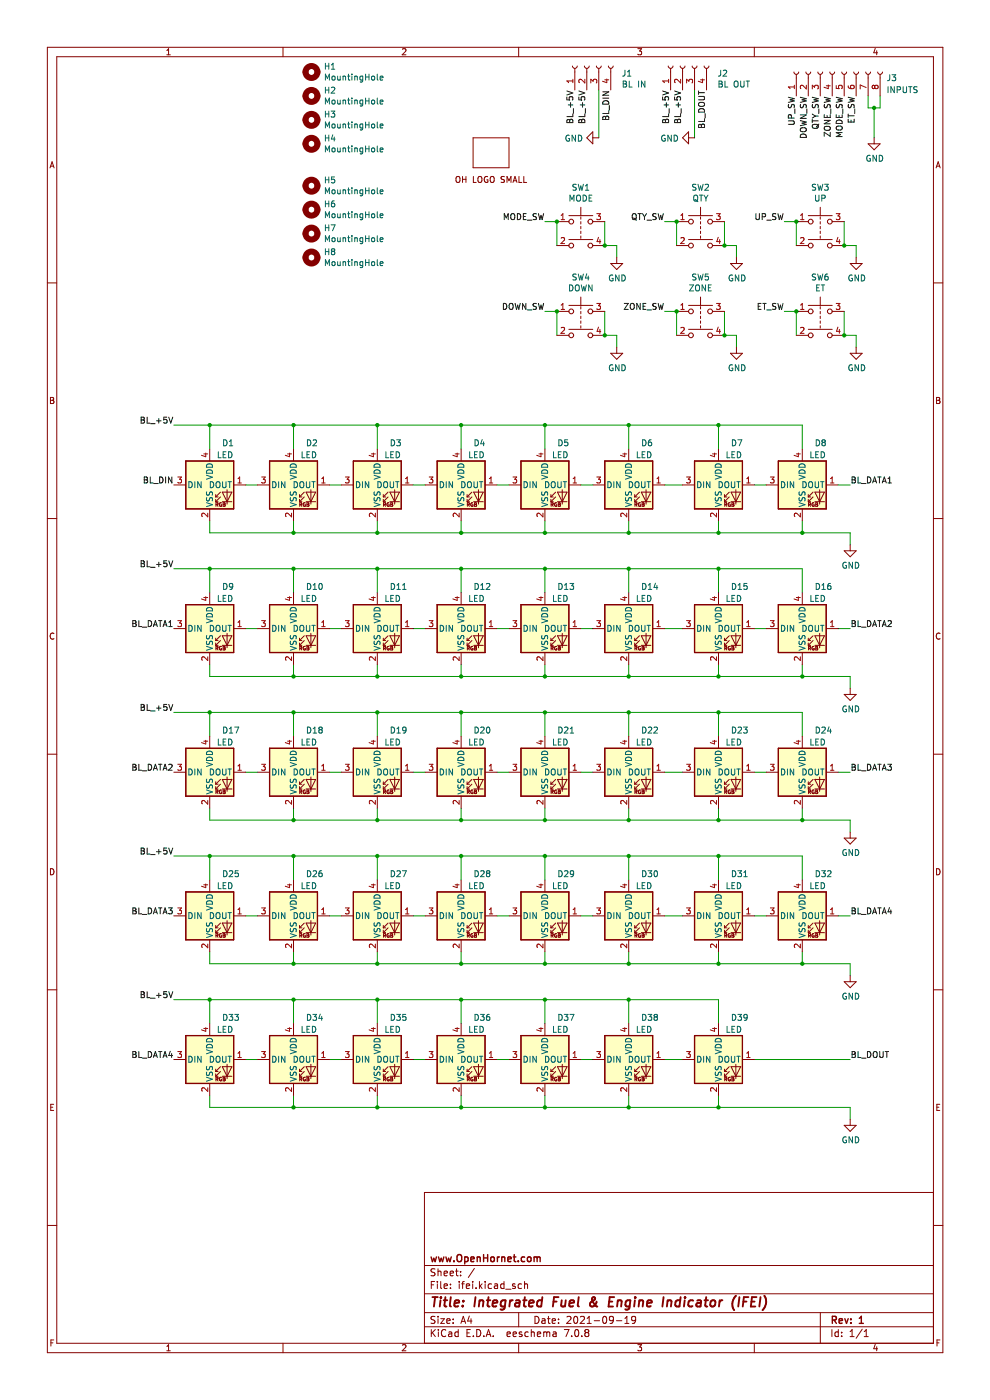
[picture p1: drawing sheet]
<svg xmlns="http://www.w3.org/2000/svg" width="210mm" height="297mm" viewBox="0 0 210 297" stroke-linecap="round" stroke-linejoin="round" font-family="sans-serif">
<g fill="none" stroke="#840000" stroke-width=".21">
<path d="M10 10h190v277h-190zM12 12h186v273h-186zM35.4 11.6h.7M35.4 10.7l.4-.4v1.3M60 10v2M85.4 10.5l.5-.2 .2 .4-.8 .9h.8M110 10v2M135.3 10.3h.8l-.4 .5 .3 .1v.6l-.1 .1-.6-.1M160 10v2M185.7 10.3l-.4 .9h.8M186 10.8v.8M10.6 35.6l.4-1.3 .5 1.3"/>
<path d="M10.7 35.2h.7M198.6 35.6l.4-1.3 .4 1.3M198.7 35.2h.6M10 60h2M198 60h2M10.7 84.3h.4l.3 .3-.3 .3 .3 .2v.3l-.2 .2h-.5zM10.7 84.9h.4M198.7 84.3h.4l.2 .3-.2 .3 .2 .2 .1 .3-.2 .2h-.5zM198.7 84.9h.4M10 110h2M198 110h2M11.4 134.4a.58 .58 0 0 0-.8 .5 .58 .58 0 0 0 .8 .6"/>
<path d="M199.4 134.4a.58 .58 0 0 0-.8 .5 .58 .58 0 0 0 .8 .6M10 160h2M198 160h2M10.7 184.3a.66 .66 0 0 1 .8 .6 .66 .66 0 0 1-.8 .7zM198.7 184.3a.66 .66 0 0 1 .7 .6 .66 .66 0 0 1-.7 .7zM10 210h2M198 210h2M10.8 234.9h.4M11.4 234.3h-.6v1.3h.6M198.7 234.9h.5M199.3 234.3h-.6v1.3h.6M10 260h2"/>
<path d="M198 253h-108v32M198 260h2M90 278.5h108M90 274.5h108M90 268.5h108M91.5 272.6h.5M92.2 271.9h-.7v1.5M92.3 279.3h-.6l-.2 .1v.4l.6 .3 .2 .4-.3 .3-.6-.1M92.3 269.2h-.6l-.2 .1v.4l.6 .3 .2 .4-.3 .3-.6-.1M92.8 271.9v.1M92.8 272.4v1M92.9 269.2v1.5"/>
<path d="M92.9 279.3v.1M92.9 279.8v1M92.9 269.8l.2-.1h.4l.1 1M93.5 279.8h.8l-.8 1h.8M93.5 271.9v1.2l.2 .3M94.2 272.9l.7-.2-.1-.3h-.4l-.2 .2 .1 .7h.5M94.2 270.2l.7-.2-.1-.3h-.4l-.2 .2 .1 .7h.5M95.5 270.2l.7-.2-.1-.3h-.4l-.2 .2 .1 .7h.5M95.6 273.2v.2M95.6 272.4v.2M96.1 279.8v.2M96.6 269.7h.6"/>
<path d="M96.8 269.2v1.2l.4 .3M97.4 271.9v.1M97.4 272.4v1M97.7 270.5v.2M97.7 269.7v.2M97.9 272.4h.6M98.5 271.9l-.4 .2v1.3M98.9 272.9l.7-.2v-.3h-.5l-.2 .2 .1 .7h.6M99.6 279.2l-.4 1.1h.9M99.9 279.8v1M100.3 271.9v.1M100.3 272.4v1"/>
<path d="M100.6 269.1l-1.3 1.9M101 273.2v.2M101.7 271.9v1.5M101.8 272.8l.5 .6M102.3 272.4l-.6 .5M102.9 271.9v.1M102.9 272.4v1M104.3 272.4h-.5l-.2 .2 .1 .7h.6M104.9 272.4h.6l.1 1M105.6 272.7l-.5 .1-.3 .2 .3 .4 .5-.1M106.9 272.4h-.4l-.3 .2 .1 .7h.6M106.9 271.9v1.5"/>
<path d="M107.3 273.5h1.1M109.3 272.4h-.4l-.2 .2 .1 .2 .5 .1v.4h-.6M110 278.5v3M110.6 272.4h-.4l-.3 .2 .2 .7h.5M111.3 272.5l.2-.1h.3l.1 1M111.3 271.9v1.5M113.5 279.3a.76 .76 0 0 1 .8 .7 .76 .76 0 0 1-.8 .8zM115 279.8h.6v1M116.1 279.8h.6M116.3 279.3v1.2l.4 .3M118.5 279.8v.2M120.3 279.4l.5-.1 .3 .4-.9 1.1h.9"/>
<path d="M121.8 279.4l.2-.1a.8 .8 0 0 1 .6 .7 .8 .8 0 0 1-.6 .8l-.3-.6zM123.1 279.4l.6-.1 .3 .4-1 1.1h1M124.5 279.7l.5-.4v1.5M128 279.4l.2-.1a.8 .8 0 0 1 .5 .7 .8 .8 0 0 1-.5 .8l-.4-.6zM130.1 279.9l-.3 .3h-.3l-.2-.3v-.4l.2-.2h.5l.1 .2a1 1 0 0 1-.4 1.3h-.3M132.5 279.7l.5-.4v1.5M134.8 279.9l-.3 .3h-.2l-.3-.3v-.4l.3-.2h.4l.1 .2a1 1 0 0 1-.4 1.3h-.3M174 278.5v6.5M10.8 284.9h.4M11.4 284.3h-.6v1.3M35.4 285.6l.4-.3v1.3M35.4 286.6h.7"/>
<path d="M60 285v2M85.4 285.4l.5-.1 .2 .3-.8 1h.8M90 281.5h108M91.5 282.1v1.5M91.7 282.7l.6 .9M92.3 282.1l-.8 .8M93 282.1v.1M93 282.6v1M94.6 282.2a.71 .71 0 0 0-1 .5 .71 .71 0 0 0 .7 .9l.3-.2M94.8 280.3l.7-.2-.1-.3h-.4l-.2 .2v.7h.6M95.2 282.6h.6v1M95.8 282.9l-.5 .1-.2 .2 .2 .4 .5-.1"/>
<path d="M96.1 280.6v.2M97.2 282.6h-.4l-.3 .2 .1 .7h.6M97.2 282.1v1.5M97.8 280.8l.5-1.5 .5 1.5M97.9 280.3h.7M99.1 282.8h.5M99.8 282.1h-.7v1.5h.7M100.4 283.4v.2M101.1 282.1a.76 .76 0 0 1 .9 .7 .76 .76 0 0 1-.9 .8zM102.6 283.4v.2M103.1 283.6l.5-1.5 .5 1.5M103.3 283.1h.7"/>
<path d="M104.6 283.4v.2M107.6 283.1l.7-.2-.1-.3h-.4l-.2 .2v.7h.6M108.8 283.1l.8-.2-.1-.3h-.4l-.3 .2 .1 .7h.6M110 285v2M110.7 282.6h-.4l-.2 .2 .1 .2 .5 .1v.4h-.6M112.1 282.6h-.5l-.3 .2 .2 .7h.6M112.7 282.7l.2-.1h.4v1M112.7 282.1v1.5M114 283.1l.7-.2-.1-.3h-.4l-.2 .2 .1 .7h.5M115.3 282.7l.5-.1 .2 .2M115.3 282.6v1M115.6 280.1l-.5 .1-.2 .2 .2 .4 .5-.1"/>
<path d="M116 282.8l.2-.2h.4v1M116 282.8v.8M117.1 280.3l.7-.2v-.3h-.5l-.2 .2 .1 .7h.6M117.3 282.6h.6l.1 1M118 282.9l-.5 .1-.2 .2 .2 .4 .5-.1M118.5 280.6v.2M119.7 282.1h1l-.6 1.5M121.3 283.4v.2M122 282.2l.3-.1a.8 .8 0 0 1 .5 .7 .8 .8 0 0 1-.5 .8l-.4-.6zM123.4 283.4v.2M124.3 282.7l-.3-.3 .3-.3h.5l.1 .2-.3 .4M124.3 282.7l-.3 .3 .1 .4 .2 .2 .5-.1 .1-.2-.1-.5-.2-.1"/>
<path d="M124.3 282.7h.3M124.5 280.8h.9M126 280.2h1.2M130.8 280.2h1.1M132.5 280.8h.9M135.3 285.3h.8l-.4 .5 .3 .1v.5l-.1 .2-.6-.2M160 285v2M176.5 282.1v1.5M177.8 282.6h-.4l-.3 .2 .1 .7h.6M177.8 282.1v1.5M178.5 283.4v.2M178.5 282.6v.2"/>
<path d="M180.3 283.6h.9M180.3 282.5l.4-.4v1.5M182.9 282l-1.3 1.9M183.3 283.6h.9M183.3 282.5l.4-.4v1.5M185.7 285.2l-.4 .9h.8M186 285.7v.9M198.8 284.9h.4M199.4 284.3h-.6v1.3"/>
</g>
<g fill="none" stroke="#840000" stroke-width=".3">
<path d="M91.4 266.6l.3 1 .3-.7 .3 .7 .3-1M93 266.6l.3 1 .3-.7 .3 .7 .3-1M94.6 266.6l.3 1 .3-.7 .2 .7 .3-1M96.3 267.5v.1M97.2 266.2l.1-.1a.5 .5 0 0 1 .6 .5v.5a.5 .5 0 0 1-.5 .6 .5 .5 0 0 1-.5-.6v-.5zM98.6 266.7l.4-.1 .3 .3-.1 .7h-.6M98.6 266.6v1.5M99.9 267.1l.7-.1-.1-.3-.4-.1-.2 .3v.7h.6M101.2 266.8l.2-.2 .4 .1 .1 .9M101.2 266.6v1M102.6 266.1v1.5M102.6 266.9h.8"/>
<path d="M103.4 266.1v1.5M104.2 266.8l.2-.2 .4 .2 .1 .6-.2 .2h-.3l-.2-.1zM105.5 266.6v1M105.9 266.6l-.4 .3M106.4 266.8l.3-.2 .3 .1 .1 .9M106.4 266.6v1M107.7 267.1l.7-.1v-.3l-.5-.1-.2 .3 .1 .7h.6M108.9 266.6h.5M109.1 266.1v1.3l.3 .2M109.9 267.5v.1M111.3 266.7l-.4-.1-.3 .3 .1 .7h.6M111.9 266.8l.3-.2 .4 .2 .1 .6-.2 .2h-.3l-.3-.1z"/>
<path d="M113.3 266.8l.4-.2 .2 .3M113.3 266.6v1M113.9 266.9l.2-.3 .4 .1 .1 .9M113.9 266.9v.7M179.2 279.7l.4 1 .3-1M180.5 279.8v.2M182.3 279.7l.4-.5v1.5M176.6 280h.7l.1-.3-.1-.3-.7-.2v1.5M176.9 280l.5 .7M178 280.2l.7-.1-.1-.3-.4-.1-.2 .3 .1 .7h.5M180.5 280.6v.1M182.3 280.7h.8"/>
</g>
<g fill="none" stroke="#840000" stroke-width=".4">
<path d="M91.7 275.2h1.2M92.3 275.2l-.3 2M93.4 275.8l-.1 1.4M93.5 275.2v.2M94.1 275.8h.8M94.5 275.2l-.2 1.7v.2l.4 .1M95.6 275.2l-.2 1.7 .3 .3M96.4 276.5l1-.2-.1-.4h-.7l-.2 1 .2 .3 .6-.1M98.2 277l-.1 .2M98.3 275.9v.2M100.9 275.2l-.3 2M101.7 276l.3-.2 .5 .1-.1 1.3"/>
<path d="M101.7 275.8l-.1 1.4M103.3 275.8h.7M103.6 275.2l-.2 1.7 .1 .2 .3 .1M104.5 276.5l1-.2-.1-.4h-.7l-.2 1 .2 .3 .6-.1M107.2 275.9a.66 .66 0 0 0-.9 .3l-.1 .6 .1 .3h.8M107.3 275.8l-.2 1.7-.5 .3-.4-.1M108.2 275.8l-.2 1.4M108.8 275.8l-.4 .1-.2 .3M109.4 275.9h.8l-.1 1.3M110.2 276.3l-.6 .1a.4 .4 0 0 0-.4 .4 .4 .4 0 0 0 .3 .4l.6-.1M111 275.8h.7M111.3 275.2l-.2 1.7 .1 .2 .4 .1"/>
<path d="M112.2 276.5l1-.2-.1-.4h-.7l-.2 1 .2 .3 .6-.1M115 275.9a.66 .66 0 0 0-1 .3l-.1 .6 .1 .3h.8M115 275.2l-.2 2M117.4 276.1h.7M118.5 275.2h-1l-.2 2M119.2 275.8l-.1 1.3 .5 .1 .3-.2M120 275.8l-.2 1.4M120.8 276.5l1-.2-.1-.4h-.7l-.3 1 .3 .3 .6-.1M122.8 275.2l-.3 1.7 .3 .3M126.5 276.1l-.1 .5a.92 .92 0 0 1-.9 .6l-.2-.1a.54 .54 0 0 1 .1-.9l.8-.6v-.3l-.3-.1a.6 .6 0 0 0-.1 1l.6 .9 .3 .1M129.2 276.1h.7M130.3 275.2h-1l-.2 2h.9"/>
<path d="M131 276l.3-.2 .5 .1-.1 1.3M131.1 275.8l-.2 1.4M133.7 275.9a.66 .66 0 0 0-1 .3v.6l.1 .3h.8M133.7 275.8l-.2 1.7-.4 .3-.5-.1M134.7 275.8l-.2 1.4M134.8 275.2l-.1 .2M135.6 276l.3-.2 .5 .1-.1 1.3M135.6 275.8l-.1 1.4M137.3 276.5l.9-.2v-.4h-.8l-.2 1 .3 .3 .5-.1M140.8 275.2l-.3 2M141.6 276l.3-.2 .5 .1-.1 1.3M141.6 275.8l-.1 1.4"/>
<path d="M144.3 275.9a.66 .66 0 0 0-1 .3l-.1 .6 .2 .3h.7M144.4 275.2l-.3 2M145.2 275.8l-.1 1.4M145.3 275.2v.2M147 275.9a.66 .66 0 0 0-.9 .3l-.1 .6 .1 .3h.8M147.9 275.9h.8l-.1 1.3M148.7 276.3l-.7 .1a.4 .4 0 0 0-.3 .4 .4 .4 0 0 0 .2 .4l.7-.1M149.4 275.8h.8M149.8 275.2l-.2 1.7 .1 .2 .3 .1M150.8 276l.1-.1a.5 .5 0 0 1 .9 .3l-.1 .6-.2 .3a.5 .5 0 0 1-.9-.3zM152.7 275.8l-.2 1.4M153.2 275.8l-.4 .1-.2 .3"/>
<path d="M156.1 274.9a2.35 2.35 0 0 0-.4 3M156.8 275.2l-.2 2M157.7 276.1h.6M158.8 275.2h-1l-.2 2M159.4 276.1h.7M160.5 275.2h-1l-.2 2h.9M161.3 275.2l-.2 2M162.1 274.9a2.32 2.32 0 0 1-.4 3"/>
</g>
<path d="M57.2 97.8h10.1v10.2h-10.1z" fill-rule="evenodd" fill="#ffffc2"/>
<path d="M57.2 97.8h10.1v10.2h-10.1z" fill="none" stroke="#840000" stroke-width=".25"/>
<path d="M39.4 97.8h10.2v10.2h-10.2z" fill-rule="evenodd" fill="#ffffc2"/>
<path d="M39.4 97.8h10.2v10.2h-10.2z" fill="none" stroke="#840000" stroke-width=".25"/>
<path d="M75 189.2h10.1v10.2h-10.1z" fill-rule="evenodd" fill="#ffffc2"/>
<path d="M75 189.2h10.1v10.2h-10.1z" fill="none" stroke="#840000" stroke-width=".25"/>
<path d="M92.7 189.2h10.2v10.2h-10.2z" fill-rule="evenodd" fill="#ffffc2"/>
<path d="M92.7 189.2h10.2v10.2h-10.2z" fill="none" stroke="#840000" stroke-width=".25"/>
<path d="M110.5 189.2h10.2v10.2h-10.2z" fill-rule="evenodd" fill="#ffffc2"/>
<path d="M110.5 189.2h10.2v10.2h-10.2z" fill="none" stroke="#840000" stroke-width=".25"/>
<path d="M110.5 219.7h10.2v10.1h-10.2z" fill-rule="evenodd" fill="#ffffc2"/>
<path d="M110.5 219.7h10.2v10.1h-10.2z" fill="none" stroke="#840000" stroke-width=".25"/>
<path d="M92.7 219.7h10.2v10.1h-10.2z" fill-rule="evenodd" fill="#ffffc2"/>
<path d="M92.7 219.7h10.2v10.1h-10.2z" fill="none" stroke="#840000" stroke-width=".25"/>
<path d="M75 219.7h10.1v10.1h-10.1z" fill-rule="evenodd" fill="#ffffc2"/>
<path d="M75 219.7h10.1v10.1h-10.1z" fill="none" stroke="#840000" stroke-width=".25"/>
<path d="M128.3 219.7h10.1v10.1h-10.1z" fill-rule="evenodd" fill="#ffffc2"/>
<path d="M128.3 219.7h10.1v10.1h-10.1z" fill="none" stroke="#840000" stroke-width=".25"/>
<path d="M147.3 219.7h10.2v10.1h-10.2z" fill-rule="evenodd" fill="#ffffc2"/>
<path d="M147.3 219.7h10.2v10.1h-10.2z" fill="none" stroke="#840000" stroke-width=".25"/>
<path d="M39.4 158.7h10.2v10.2h-10.2z" fill-rule="evenodd" fill="#ffffc2"/>
<path d="M39.4 158.7h10.2v10.2h-10.2z" fill="none" stroke="#840000" stroke-width=".25"/>
<path d="M57.2 128.3h10.1v10.1h-10.1z" fill-rule="evenodd" fill="#ffffc2"/>
<path d="M57.2 128.3h10.1v10.1h-10.1z" fill="none" stroke="#840000" stroke-width=".25"/>
<path d="M57.2 158.7h10.1v10.2h-10.1z" fill-rule="evenodd" fill="#ffffc2"/>
<path d="M57.2 158.7h10.1v10.2h-10.1z" fill="none" stroke="#840000" stroke-width=".25"/>
<path d="M39.4 128.3h10.2v10.1h-10.2z" fill-rule="evenodd" fill="#ffffc2"/>
<path d="M39.4 128.3h10.2v10.1h-10.2z" fill="none" stroke="#840000" stroke-width=".25"/>
<path d="M128.3 158.7h10.1v10.2h-10.1z" fill-rule="evenodd" fill="#ffffc2"/>
<path d="M128.3 158.7h10.1v10.2h-10.1z" fill="none" stroke="#840000" stroke-width=".25"/>
<path d="M110.5 158.7h10.2v10.2h-10.2z" fill-rule="evenodd" fill="#ffffc2"/>
<path d="M110.5 158.7h10.2v10.2h-10.2z" fill="none" stroke="#840000" stroke-width=".25"/>
<path d="M147.3 158.7h10.2v10.2h-10.2z" fill-rule="evenodd" fill="#ffffc2"/>
<path d="M147.3 158.7h10.2v10.2h-10.2z" fill="none" stroke="#840000" stroke-width=".25"/>
<path d="M165.1 158.7h10.2v10.2h-10.2z" fill-rule="evenodd" fill="#ffffc2"/>
<path d="M165.1 158.7h10.2v10.2h-10.2z" fill="none" stroke="#840000" stroke-width=".25"/>
<path d="M128.3 189.2h10.1v10.2h-10.1z" fill-rule="evenodd" fill="#ffffc2"/>
<path d="M128.3 189.2h10.1v10.2h-10.1z" fill="none" stroke="#840000" stroke-width=".25"/>
<path d="M147.3 189.2h10.2v10.2h-10.2z" fill-rule="evenodd" fill="#ffffc2"/>
<path d="M147.3 189.2h10.2v10.2h-10.2z" fill="none" stroke="#840000" stroke-width=".25"/>
<path d="M165.1 189.2h10.2v10.2h-10.2z" fill-rule="evenodd" fill="#ffffc2"/>
<path d="M165.1 189.2h10.2v10.2h-10.2z" fill="none" stroke="#840000" stroke-width=".25"/>
<path d="M57.2 189.2h10.1v10.2h-10.1z" fill-rule="evenodd" fill="#ffffc2"/>
<path d="M57.2 189.2h10.1v10.2h-10.1z" fill="none" stroke="#840000" stroke-width=".25"/>
<path d="M39.4 219.7h10.2v10.1h-10.2z" fill-rule="evenodd" fill="#ffffc2"/>
<path d="M39.4 219.7h10.2v10.1h-10.2z" fill="none" stroke="#840000" stroke-width=".25"/>
<path d="M57.2 219.7h10.1v10.1h-10.1z" fill-rule="evenodd" fill="#ffffc2"/>
<path d="M57.2 219.7h10.1v10.1h-10.1z" fill="none" stroke="#840000" stroke-width=".25"/>
<path d="M39.4 189.2h10.2v10.2h-10.2z" fill-rule="evenodd" fill="#ffffc2"/>
<path d="M39.4 189.2h10.2v10.2h-10.2z" fill="none" stroke="#840000" stroke-width=".25"/>
<path d="M75 158.7h10.1v10.2h-10.1z" fill-rule="evenodd" fill="#ffffc2"/>
<path d="M75 158.7h10.1v10.2h-10.1z" fill="none" stroke="#840000" stroke-width=".25"/>
<path d="M92.7 158.7h10.2v10.2h-10.2z" fill-rule="evenodd" fill="#ffffc2"/>
<path d="M92.7 158.7h10.2v10.2h-10.2z" fill="none" stroke="#840000" stroke-width=".25"/>
<path d="M128.3 128.3h10.1v10.1h-10.1z" fill-rule="evenodd" fill="#ffffc2"/>
<path d="M128.3 128.3h10.1v10.1h-10.1z" fill="none" stroke="#840000" stroke-width=".25"/>
<path d="M128.3 97.8h10.1v10.2h-10.1z" fill-rule="evenodd" fill="#ffffc2"/>
<path d="M128.3 97.8h10.1v10.2h-10.1z" fill="none" stroke="#840000" stroke-width=".25"/>
<path d="M147.3 128.3h10.2v10.1h-10.2z" fill-rule="evenodd" fill="#ffffc2"/>
<path d="M147.3 128.3h10.2v10.1h-10.2z" fill="none" stroke="#840000" stroke-width=".25"/>
<path d="M165.1 128.3h10.2v10.1h-10.2z" fill-rule="evenodd" fill="#ffffc2"/>
<path d="M165.1 128.3h10.2v10.1h-10.2z" fill="none" stroke="#840000" stroke-width=".25"/>
<path d="M147.3 97.8h10.2v10.2h-10.2z" fill-rule="evenodd" fill="#ffffc2"/>
<path d="M147.3 97.8h10.2v10.2h-10.2z" fill="none" stroke="#840000" stroke-width=".25"/>
<path d="M165.1 97.8h10.2v10.2h-10.2z" fill-rule="evenodd" fill="#ffffc2"/>
<path d="M165.1 97.8h10.2v10.2h-10.2z" fill="none" stroke="#840000" stroke-width=".25"/>
<path d="M92.7 97.8h10.2v10.2h-10.2z" fill-rule="evenodd" fill="#ffffc2"/>
<path d="M92.7 97.8h10.2v10.2h-10.2z" fill="none" stroke="#840000" stroke-width=".25"/>
<path d="M110.5 97.8h10.2v10.2h-10.2z" fill-rule="evenodd" fill="#ffffc2"/>
<path d="M110.5 97.8h10.2v10.2h-10.2z" fill="none" stroke="#840000" stroke-width=".25"/>
<path d="M75 97.8h10.1v10.2h-10.1z" fill-rule="evenodd" fill="#ffffc2"/>
<path d="M75 97.8h10.1v10.2h-10.1z" fill="none" stroke="#840000" stroke-width=".25"/>
<path d="M110.5 128.3h10.2v10.1h-10.2z" fill-rule="evenodd" fill="#ffffc2"/>
<path d="M110.5 128.3h10.2v10.1h-10.2z" fill="none" stroke="#840000" stroke-width=".25"/>
<path d="M92.7 128.3h10.2v10.1h-10.2z" fill-rule="evenodd" fill="#ffffc2"/>
<path d="M92.7 128.3h10.2v10.1h-10.2z" fill="none" stroke="#840000" stroke-width=".25"/>
<path d="M75 128.3h10.1v10.1h-10.1z" fill-rule="evenodd" fill="#ffffc2"/>
<g fill="none" stroke="#840000" stroke-width=".25">
<path d="M39.4 97.8h10.2v10.2h-10.2zM57.2 97.8h10.1v10.2h-10.1zM75 97.8h10.1v10.2h-10.1zM92.7 97.8h10.2v10.2h-10.2zM110.5 97.8h10.2v10.2h-10.2zM128.3 97.8h10.1v10.2h-10.1zM147.3 97.8h10.2v10.2h-10.2zM165.1 97.8h10.2v10.2h-10.2zM39.4 128.3h10.2v10.1h-10.2zM57.2 128.3h10.1v10.1h-10.1zM75 128.3h10.1v10.1h-10.1zM92.7 128.3h10.2v10.1h-10.2z"/>
<path d="M110.5 128.3h10.2v10.1h-10.2zM128.3 128.3h10.1v10.1h-10.1zM147.3 128.3h10.2v10.1h-10.2zM165.1 128.3h10.2v10.1h-10.2zM39.4 158.7h10.2v10.2h-10.2zM57.2 158.7h10.1v10.2h-10.1zM75 158.7h10.1v10.2h-10.1zM92.7 158.7h10.2v10.2h-10.2zM110.5 158.7h10.2v10.2h-10.2zM128.3 158.7h10.1v10.2h-10.1zM147.3 158.7h10.2v10.2h-10.2zM165.1 158.7h10.2v10.2h-10.2z"/>
<path d="M39.4 189.2h10.2v10.2h-10.2zM57.2 189.2h10.1v10.2h-10.1zM75 189.2h10.1v10.2h-10.1zM92.7 189.2h10.2v10.2h-10.2zM110.5 189.2h10.2v10.2h-10.2zM128.3 189.2h10.1v10.2h-10.1zM147.3 189.2h10.2v10.2h-10.2zM165.1 189.2h10.2v10.2h-10.2zM39.4 219.7h10.2v10.1h-10.2zM57.2 219.7h10.1v10.1h-10.1zM75 219.7h10.1v10.1h-10.1zM92.7 219.7h10.2v10.1h-10.2z"/>
<path d="M110.5 219.7h10.2v10.1h-10.2zM128.3 219.7h10.1v10.1h-10.1zM147.3 219.7h10.2v10.1h-10.2z"/>
</g>
<g fill="none" stroke="#009600" stroke-width=".21">
<path d="M127 19.1v10.1M147.3 19.1v10.1M184.1 20.4v2.5h2.6v-2.5M185.4 22.9v6.3M115.6 47h2.5v5.1M128.3 47v5.1h2.5v2.5M141 47h2.5v5.1M153.7 47v5.1h2.5v2.5M166.4 47h2.5v5.1M179.1 47v5.1h2.5v2.5M115.6 66.1h2.5v5M128.3 66.1v5h2.5v2.6"/>
<path d="M141 66.1h2.5v5M153.7 66.1v5h2.5v2.6M166.4 66.1h2.5v5M179.1 66.1v5h2.5v2.6M36.9 90.2h133.3v5.1M44.5 90.2v5.1M62.3 90.2v5.1M80 90.2v5.1M97.8 90.2v5.1M115.6 90.2v5.1M133.4 90.2v5.1M152.4 90.2v5.1"/>
<path d="M44.5 110.5v2.5h135.8v2.6M52.1 102.9h2.5M62.3 110.5v2.5M69.9 102.9h2.5M80 110.5v2.5M87.7 102.9h2.5M97.8 110.5v2.5M105.4 102.9h2.6M115.6 110.5v2.5M123.2 102.9h2.5M133.4 110.5v2.5M141 102.9h3.8"/>
<path d="M152.4 110.5v2.5M160 102.9h2.6M170.2 110.5v2.5M177.8 102.9h2.5M36.9 120.7h133.3v5M44.5 120.7v5M52.1 133.4h2.5M62.3 120.7v5M69.9 133.4h2.5M80 120.7v5M87.7 133.4h2.5M97.8 120.7v5"/>
<path d="M105.4 133.4h2.6M115.6 120.7v5M123.2 133.4h2.5M133.4 120.7v5M141 133.4h3.8M152.4 120.7v5M160 133.4h2.6M177.8 133.4h2.5M36.9 151.1h133.3v5.1M44.5 141v2.5h135.8v2.5M44.5 151.1v5.1M62.3 141v2.5"/>
<path d="M62.3 151.1v5.1M80 141v2.5M80 151.1v5.1M97.8 141v2.5M97.8 151.1v5.1M115.6 141v2.5M115.6 151.1v5.1M133.4 141v2.5M133.4 151.1v5.1M152.4 141v2.5M152.4 151.1v5.1M170.2 141v2.5"/>
<path d="M44.5 171.4v2.6h135.8v2.5M52.1 163.8h2.5M62.3 171.4v2.6M69.9 163.8h2.5M80 171.4v2.6M87.7 163.8h2.5M97.8 171.4v2.6M105.4 163.8h2.6M115.6 171.4v2.6M123.2 163.8h2.5M133.4 171.4v2.6M141 163.8h3.8"/>
<path d="M152.4 171.4v2.6M160 163.8h2.6M170.2 171.4v2.6M177.8 163.8h2.5M36.9 181.6h133.3v5.1M44.5 181.6v5.1M52.1 194.3h2.5M62.3 181.6v5.1M69.9 194.3h2.5M80 181.6v5.1M87.7 194.3h2.5M97.8 181.6v5.1"/>
<path d="M105.4 194.3h2.6M115.6 181.6v5.1M123.2 194.3h2.5M133.4 181.6v5.1M141 194.3h3.8M152.4 181.6v5.1M160 194.3h2.6M177.8 194.3h2.5M36.9 212.1h115.5v5.1M44.5 201.9v2.6h135.8v2.5M44.5 212.1v5.1M62.3 201.9v2.6"/>
<path d="M62.3 212.1v5.1M80 201.9v2.6M80 212.1v5.1M97.8 201.9v2.6M97.8 212.1v5.1M115.6 201.9v2.6M115.6 212.1v5.1M133.4 201.9v2.6M133.4 212.1v5.1M152.4 201.9v2.6M170.2 201.9v2.6M44.5 232.4v2.5h135.8v2.6"/>
<path d="M52.1 224.8h2.5M62.3 232.4v2.5M69.9 224.8h2.5M80 232.4v2.5M87.7 224.8h2.5M97.8 232.4v2.5M105.4 224.8h2.6M115.6 232.4v2.5M123.2 224.8h2.5M133.4 232.4v2.5M141 224.8h3.8M152.4 232.4v2.5"/>
<path d="M160 224.8h20.3"/>
</g>
<g fill="none" stroke="#0f0f0f" stroke-width=".21">
<path d="M120.2 19.3l1.3 .4-1.3 .4M122.8 19.3l1.3 .4-1.3 .4M127.9 19.5h1.2l-1.2 .7h1.2M140.6 19.3l1.2 .4-1.2 .4M143.1 19.3l1.3 .4-1.3 .4M148.2 19.3v.7M148.2 19.7h1.2M120.2 20.6v.6h.6v-.6h.6l.1 .2-.1 .4M120.4 25.4l.2-.1 .2 .3 .3-.3h.3l.1 .7h-1.3zM120.5 22.3h1M120.8 25.6v.4M121 21.8v.9"/>
<path d="M121.5 24.1v.6h-1.3M121.6 23.1v.9M122.8 20.6v.6h.6l-.1-.6h.6l.2 .2-.2 .4M122.8 25.5l.3-.2 .3 .3 .1-.3h.3l.3 .2v.5h-1.3zM123.1 22.3h1M123.4 25.6v.4M123.6 21.8v.9M124.1 24.1v.6h-1.3M124.2 23.1v.9M127.9 20.8h1.2M127.9 24.8l.3-.1 .3 .2 .1-.2 .3-.1 .2 .3v.4h-1.2zM127.9 21.6a.68 .68 0 0 1 .8-.2 .68 .68 0 0 1 .4 .7h-1.2z"/>
<path d="M128.5 24.9v.4M129.1 23.5v.6h-1.2M129.3 22.4v1M140.6 20.6v.6h.6l-.1-.6h.6l.1 .2-.1 .4M140.7 25.4l.2-.1 .3 .3 .2-.3h.3l.1 .7h-1.2zM140.9 22.3h.9M141.2 25.6v.4M141.3 21.8v.9M141.8 24.1v.6h-1.2M141.9 23.1v.9M143.1 20.6v.6h.6l-.1-.6h.6l.2 .2-.2 .4M143.2 25.5l.3-.2 .2 .3 .1-.3h.3l.3 .2v.5h-1.3z"/>
<path d="M143.4 22.3h1M143.7 25.6v.4M143.9 21.8v.9M144.4 24.1v.6h-1.3M144.5 23.1v.9M148.2 20.5h1l.2 .2v.4l-.2 .1h-1M148.2 26.5l.3-.1 .3 .2 .1-.2 .3-.1 .2 .3v.4h-1.2zM148.2 21.9l.8-.2a.42 .42 0 0 1 .5 .4 .42 .42 0 0 1-.5 .5h-.4a.42 .42 0 0 1-.4-.3 .42 .42 0 0 1 0-.4zM148.2 23.3a.68 .68 0 0 1 .8-.2 .68 .68 0 0 1 .4 .7h-1.2zM148.8 26.6v.4M149.4 25.2v.6h-1.2M149.6 24.1v.9"/>
<path d="M167.2 25.7h1l.3 .2-.1 .4-.2 .1h-1M167.2 20.6l1.3 .3-.9 .3 .9 .2-1.3 .3M167.3 22.1v.7h.4l.2-.5 .3-.2 .3 .3-.1 .5M167.9 25l-.1-.6h-.5l-.1 .6h1.3M168.6 23.1v1M169.8 25.6l1.2 .3-.9 .2 .9 .3-1.2 .3M169.8 24.4h1.2l-1.2 .7h1.2M169.8 20.6l1.2 .3-.9 .3 .9 .2-1.2 .3M169.8 27.3l.8-.2a.42 .42 0 0 1 .4 .4 .42 .42 0 0 1-.4 .4h-.4a.42 .42 0 0 1-.4-.2 .42 .42 0 0 1 0-.4zM169.8 28.7a.68 .68 0 0 1 .8-.2 .68 .68 0 0 1 .4 .7h-1.2zM169.8 22.1l.1 .7h.3l.3-.5 .3-.2 .2 .3v.5M171.1 23.1v1"/>
<path d="M172.3 25.7h1.3M172.3 25.3v.7M172.3 24.2l.7 .4M172.3 20.6l1.3 .3-.9 .3 .9 .2-1.3 .3M172.4 26.6l.7-.2a.42 .42 0 0 1 .5 .4 .42 .42 0 0 1-.5 .4h-.4a.42 .42 0 0 1-.4-.2 .42 .42 0 0 1 .1-.4zM172.4 22.1v.7h.4l.2-.5 .3-.2 .3 .3-.1 .5M173 24.6h.6M173 24.6l-.7 .4M173.7 26.3l-.4 .7M173.7 23.1v1M174.8 24.3v.6h1.3v-.6M174.8 25.5h1.3l-1.3 .8h1.3"/>
<path d="M174.8 20.6l1.3 .3-.9 .3 .9 .2-1.3 .3M174.9 22.1l.1 .7h.3l.3-.5 .3-.2 .2 .3-.1 .5M174.9 27l.8-.2a.42 .42 0 0 1 .4 .4 .42 .42 0 0 1-.4 .4h-.4a.42 .42 0 0 1-.4-.2 .42 .42 0 0 1 0-.4zM175.4 24.5v.4M176.1 28.1v.8l-1.3-.8v.8M176.2 23.1v1M177.4 24.3v.6h1.2v-.6M177.4 20.6l1.2 .3-.9 .3 .9 .2-1.2 .3M177.4 22.1l.1 .7h.4l.2-.5 .3-.2 .2 .3v.5M177.4 25.7a.68 .68 0 0 1 .8-.2 .68 .68 0 0 1 .4 .7h-1.2zM177.4 26.9l.8-.2a.42 .42 0 0 1 .5 .5 .42 .42 0 0 1-.5 .4h-.4a.42 .42 0 0 1-.4-.2 .42 .42 0 0 1 0-.5zM178 24.5v.4"/>
<path d="M178.6 28.1h-1.2l.9 .5-.9 .4h1.2M178.8 23.1v1M179.9 25.3v.6h1.3v-.6M179.9 24.2v.7M179.9 24.6h1.3M179.9 20.6l1.3 .3-.9 .3 .9 .2-1.3 .3M180 22.1v.7h.4l.2-.5 .3-.2 .3 .3-.1 .5M180.5 25.5v.4M181.3 23.1v1M107 46.6v-1.3l.4 .9 .4-.9v1.3M108.4 45.5l.3-.2a.43 .43 0 0 1 .5 .4v.5a.42 .42 0 0 1-.4 .4 .42 .42 0 0 1-.4-.4zM109.7 45.3a.64 .64 0 0 1 .8 .7 .64 .64 0 0 1-.8 .6z"/>
<path d="M111 45.9h.4M111.6 45.3h-.6v1.3h.6M111.9 46.7h.9M113.8 45.4h-.7v.4l.6 .2 .1 .3-.2 .3-.5-.1M114.2 45.3l.3 1.3 .3-.9 .2 .9 .3-1.3M134.2 45.5l.2-.2a.43 .43 0 0 1 .6 .4v.5a.42 .42 0 0 1-.5 .4 .42 .42 0 0 1-.4-.4zM134.4 46.3l.6 .4M135.3 45.3h.7M135.7 45.3v1.3M136.3 45.3l.4 .7M136.7 46v.6M137.1 45.3l-.4 .7"/>
<path d="M137.3 46.7h.9M139.2 45.4h-.7v.4l.6 .2 .1 .3-.3 .3-.4-.1M139.6 45.3l.3 1.3 .3-.9 .2 .9 .3-1.3M160.3 45.3v1l.3 .3 .4-.1 .1-.2v-1M161.7 46l.6-.1v-.5l-.6-.1v1.3M162.6 46.7h1M164.6 45.4h-.7v.4l.6 .2 .1 .3-.3 .3-.4-.1M165 45.3l.3 1.3 .2-.9 .3 .9 .3-1.3M106.8 64.4a.64 .64 0 0 1 .7 .6 .64 .64 0 0 1-.7 .6zM108.1 64.5l.2-.1a.43 .43 0 0 1 .5 .4v.4a.42 .42 0 0 1-.4 .5 .42 .42 0 0 1-.4-.5zM109.3 64.4l.3 1.2 .2-.9 .2 .9 .3-1.2M111.6 64.4v1.2l-.8-1.2v1.2"/>
<path d="M111.9 65.8h.9M113.8 64.4l-.7 .1v.3l.6 .3 .1 .3-.2 .2h-.5M114.2 64.4l.3 1.2 .3-.9 .2 .9 .3-1.2M132.4 64.4h.9l-.9 1.2h.9M133.7 64.5l.3-.1a.43 .43 0 0 1 .5 .4v.4a.42 .42 0 0 1-.4 .5 .42 .42 0 0 1-.4-.5zM135.8 64.4v1.2l-.7-1.2v1.2M136.4 65h.4M137 64.4h-.6v1.2h.6M137.3 65.8h.9M139.2 64.4l-.7 .1v.3l.6 .3 .1 .3-.3 .2h-.4M139.6 64.4l.3 1.2 .3-.9 .2 .9 .3-1.2M160.8 65h.5"/>
<path d="M161.4 64.4h-.6v1.2h.6M161.8 64.4h.7M162.2 64.4v1.2M162.6 65.8h1M164.6 64.4l-.7 .1v.3l.6 .3 .1 .3-.3 .2h-.4M165 64.4l.3 1.2 .2-.9 .3 .9 .3-1.2M29.9 88.5h.5l.2 .2-.2 .4 .2 .1 .1 .3-.3 .3h-.5zM29.9 89.1h.5M31.2 88.5v1.3h.6M31.9 89.9h1M33.2 89.3h1M33.7 88.8v1"/>
<path d="M35.4 88.5h-.6l-.1 .6 .6-.1 .1 .6-.2 .2-.5-.2M35.8 88.5l.4 1.3 .4-1.3M29.9 119h.5l.2 .2-.2 .4 .2 .1 .1 .3-.3 .2h-.5zM29.9 119.6h.5M30.6 101.2h.4l.3 .2-.3 .4 .3 .1v.3l-.2 .3h-.5zM30.6 101.8h.4M31.2 119v1.2h.6M31.9 101.2v1.3h.6M32.6 102.6h1M33.2 119.7h1M33.7 119.3v.9M33.9 101.2a.64 .64 0 0 1 .7 .6 .64 .64 0 0 1-.7 .7z"/>
<path d="M35.1 101.2v1.3M35.4 119h-.6l-.1 .6 .6-.1 .1 .6-.2 .1-.5-.1M35.8 119l.4 1.2 .4-1.2M36.5 101.2v1.3l-.8-1.3v1.3M180.7 101.2h.5l.2 .2-.2 .4 .2 .1 .1 .3-.3 .3h-.5zM180.7 101.8h.5M182 101.2v1.3h.6M182.7 102.6h1M184 101.2a.64 .64 0 0 1 .7 .6 .64 .64 0 0 1-.7 .7zM185.1 102.5l.4-1.3 .4 1.3M185.2 102.1h.6M186.2 101.2h.7"/>
<path d="M186.5 101.2v1.3M187.2 102.5l.4-1.3 .4 1.3M187.3 102.1h.6M188.4 102.5h.7M188.4 101.5l.3-.3v1.3M28.2 131.7h.4l.2 .2-.2 .4 .2 .1 .1 .3-.2 .2h-.5zM28.2 132.3h.4M29.5 131.7v1.2h.6M30.2 133h.9M31.4 131.7a.64 .64 0 0 1 .8 .6 .64 .64 0 0 1-.8 .6zM31.9 120.4h1M32.5 132.9l.5-1.2 .4 1.2"/>
<path d="M32.7 132.6h.6M33.6 131.7h.7M34 131.7v1.2M34.6 132.9l.4-1.2 .4 1.2M34.7 132.6h.6M35.8 132.9h.7M35.8 132l.4-.3v1.2M180.7 131.7h.5l.2 .2-.2 .4 .2 .1 .1 .3-.3 .2h-.5zM180.7 132.3h.5M182 131.7v1.2h.6M182.7 133h1M184 131.7a.64 .64 0 0 1 .7 .6 .64 .64 0 0 1-.7 .6z"/>
<path d="M185.1 132.9l.4-1.2 .4 1.2M185.2 132.6h.6M186.2 131.7h.7M186.5 131.7v1.2M187.2 132.9l.4-1.2 .4 1.2M187.3 132.6h.6M188.4 131.8l.4-.1 .3 .3-.8 .9h.8M29.9 149.4h.5l.2 .3-.2 .3 .2 .2 .1 .3-.3 .2h-.5zM29.9 150h.5M31.2 149.4v1.3h.6M31.9 150.8h1M33.2 150.2h1"/>
<path d="M33.7 149.7v1M35.4 149.4h-.6l-.1 .6h.6l.1 .6-.2 .1-.5-.1M35.8 149.4l.4 1.3 .4-1.3M28.2 162.1h.4l.2 .3-.2 .3 .2 .2 .1 .3-.2 .2h-.5zM28.2 162.7h.4M29.5 162.1v1.3h.6M29.9 179.9h.5l.2 .2-.2 .4 .2 .1 .1 .3-.3 .3h-.5zM30.2 163.5h.9M31.2 179.9v1.3h.6M31.4 162.1a.64 .64 0 0 1 .8 .7 .64 .64 0 0 1-.8 .6zM32.5 163.4l.5-1.3 .4 1.3M32.7 163h.6"/>
<path d="M33.6 162.1h.7M34 162.1v1.3M34.6 163.4l.4-1.3 .4 1.3M34.7 163h.6M35.4 179.9h-.6l-.1 .6h.6l.1 .6-.2 .1-.5-.1M35.8 179.9l.4 1.3 .4-1.3M35.8 162.3l.5-.2 .2 .4-.8 .9h.8M180.7 162.1h.5l.2 .3-.2 .3 .2 .2 .1 .3-.3 .2h-.5zM180.7 162.7h.5M182 162.1v1.3h.6M182.7 163.5h1M184 162.1a.64 .64 0 0 1 .7 .7 .64 .64 0 0 1-.7 .6z"/>
<path d="M185.1 163.4l.4-1.3 .4 1.3M185.2 163h.6M186.2 162.1h.7M186.5 162.1v1.3M187.2 163.4l.4-1.3 .4 1.3M187.3 163h.6M188.3 162.1h.8l-.4 .5 .3 .1v.6l-.2 .1-.5-.1M28.2 192.6h.4l.2 .2-.2 .4 .2 .1 .1 .3-.2 .3h-.5zM28.2 193.2h.4M29.5 192.6v1.3h.6M29.9 180.5h.5M30.2 194h.9"/>
<path d="M31.4 192.6a.64 .64 0 0 1 .8 .6 .64 .64 0 0 1-.8 .7zM31.9 181.3h1M32.5 193.9l.5-1.3 .4 1.3M32.7 193.5h.6M33.2 180.7h1M33.6 192.6h.7M33.7 180.2v1M34 192.6v1.3M34.6 193.9l.4-1.3 .4 1.3M34.7 193.5h.6M35.7 192.6h.8l-.4 .5 .4 .1v.6l-.2 .1-.6-.1M180.7 192.6h.5l.2 .2-.2 .4 .2 .1 .1 .3-.3 .3h-.5z"/>
<path d="M180.7 193.2h.5M182 192.6v1.3h.6M182.7 194h1M184 192.6a.64 .64 0 0 1 .7 .6 .64 .64 0 0 1-.7 .7zM185.1 193.9l.4-1.3 .4 1.3M185.2 193.5h.6M186.2 192.6h.7M186.5 192.6v1.3M187.2 193.9l.4-1.3 .4 1.3M187.3 193.5h.6M188.7 192.5l-.3 .9h.7M189 193v.9"/>
<path d="M29.9 210.4h.5l.2 .2-.2 .4 .2 .1 .1 .3-.3 .2h-.5zM29.9 211h.5M31.2 210.4v1.2h.6M31.9 211.8h1M33.2 211.2h1M33.7 210.7v.9M35.4 210.4h-.6l-.1 .6 .6-.1 .1 .6-.2 .1-.5-.1M35.8 210.4l.4 1.2 .4-1.2M28.2 223.1h.4l.2 .2-.2 .4 .2 .1 .1 .3-.2 .2h-.5zM28.2 223.7h.4M29.5 223.1v1.2h.6M30.2 224.5h.9"/>
<path d="M31.4 223.1a.64 .64 0 0 1 .8 .6 .64 .64 0 0 1-.8 .6zM32.5 224.3l.5-1.2 .4 1.2M32.7 224h.6M33.6 223.1h.7M34 223.1v1.2M34.6 224.3l.4-1.2 .4 1.2M34.7 224h.6M36.1 223l-.3 .9h.8M36.4 223.5v.8M180.7 223.1h.5l.2 .2-.2 .4 .2 .1 .1 .3-.3 .2h-.5zM180.7 223.7h.5M182 223.1v1.2h.6"/>
<path d="M182.7 224.5h1M184 223.1a.64 .64 0 0 1 .7 .6 .64 .64 0 0 1-.7 .6zM185.3 223.3l.2-.2a.43 .43 0 0 1 .6 .4v.4a.42 .42 0 0 1-.5 .5 .42 .42 0 0 1-.4-.5zM186.6 223.1v1l.2 .2h.4l.1-.2v-1M187.8 223.1h.7M188.1 223.1v1.2"/>
</g>
<g fill="none" stroke="#840000" stroke-width=".21">
<path d="M121.4 14a.51 .51 0 0 0 .5 .5 .51 .51 0 0 0 .5-.5M121.9 14.5v4.6M124 14a.51 .51 0 0 0 .5 .5 .51 .51 0 0 0 .5-.5M124.5 14.5v4.6M126.5 14a.51 .51 0 0 0 .5 .5 .51 .51 0 0 0 .5-.5M127 14.5v4.6M129 14a.51 .51 0 0 0 .6 .5 .51 .51 0 0 0 .5-.5M129.6 14.5v4.6M141.7 14a.51 .51 0 0 0 .6 .5 .51 .51 0 0 0 .5-.5M142.3 14.5v4.6M144.3 14a.51 .51 0 0 0 .5 .5 .51 .51 0 0 0 .5-.5M144.8 14.5v4.6"/>
<path d="M146.8 14a.51 .51 0 0 0 .5 .5 .51 .51 0 0 0 .5-.5M147.3 14.5v4.6M149.4 14a.51 .51 0 0 0 .5 .5 .51 .51 0 0 0 .5-.5M149.9 14.5v4.6M168.4 15.3a.51 .51 0 0 0 .5 .5 .51 .51 0 0 0 .5-.5M168.9 15.8v4.6M170.9 15.3a.51 .51 0 0 0 .6 .5 .51 .51 0 0 0 .5-.5M171.5 15.8v4.6M173.5 15.3a.51 .51 0 0 0 .5 .5 .51 .51 0 0 0 .5-.5M174 15.8v4.6M176 15.3a.51 .51 0 0 0 .5 .5 .51 .51 0 0 0 .5-.5M176.5 15.8v4.6"/>
<path d="M178.6 15.3a.51 .51 0 0 0 .5 .5 .51 .51 0 0 0 .5-.5M179.1 15.8v4.6M181.1 15.3a.51 .51 0 0 0 .5 .5 .51 .51 0 0 0 .5-.5M181.6 15.8v4.6M183.6 15.3a.51 .51 0 0 0 .5 .5 .51 .51 0 0 0 .6-.5M184.1 15.8v4.6M186.2 15.3a.51 .51 0 0 0 .5 .5 .51 .51 0 0 0 .5-.5M186.7 15.8v4.6M96.8 37.6l.2-.2a.43 .43 0 0 1 .6 .5v.4a.42 .42 0 0 1-.5 .4 .42 .42 0 0 1-.4-.4zM98.1 37.4v1.3M98.1 38h.7M98.8 37.4v1.3"/>
<path d="M100.4 29.2h7.6v6.4h-7.6zM100.4 37.4v1.3h.6M101.4 37.6l.3-.2a.43 .43 0 0 1 .5 .5v.4a.42 .42 0 0 1-.4 .4 .42 .42 0 0 1-.4-.4zM103.4 37.5a.58 .58 0 0 0-.7 .6 .58 .58 0 0 0 .8 .5v-.4h-.2M104 37.6l.3-.2a.43 .43 0 0 1 .5 .5v.4a.42 .42 0 0 1-.4 .4 .42 .42 0 0 1-.4-.4zM107 37.5l-.7 .1v.3l.6 .3 .1 .3-.2 .2-.5-.1M107.5 38.7v-1.3l.5 .9 .4-.9v1.3M108.8 38.7l.4-1.3 .5 1.3M108.9 38.3h.6M110.1 37.4v1.3h.6M111.1 37.4v1.3h.6M124.5 29.2l1.2-1.2v2.5z"/>
<path d="M125.7 29.2h1.3M146.1 29.2h1.2M146.1 28v2.5l-1.3-1.3zM184.1 30.5h2.6l-1.3 1.3zM185.4 29.2v1.3M118.1 47h2.6M118.1 52.1h2.6M120.7 50.8h5M120.7 45.7h5M123.2 44v1.7M123.2 46v.5M123.2 47v.5"/>
<path d="M123.2 48v.5M123.2 49v.6M123.2 50.1v.5M125.7 47h2.6M125.7 52.1h2.6M129.6 55.9h2.5l-1.3 1.3zM130.8 54.6v1.3M143.5 47h2.6M143.5 52.1h2.6M146.1 50.8h5M146.1 45.7h5M148.6 44v1.7"/>
<path d="M148.6 46v.5M148.6 47v.5M148.6 48v.5M148.6 49v.6M148.6 50.1v.5M151.1 47h2.6M151.1 52.1h2.6M154.9 55.9h2.6l-1.3 1.3zM156.2 54.6v1.3M168.9 47h2.6M168.9 52.1h2.6M171.5 50.8h5"/>
<path d="M171.5 45.7h5M174 44v1.7M174 46v.5M174 47v.5M174 48v.5M174 49v.6M174 50.1v.5M176.5 47h2.6M176.5 52.1h2.6M180.3 55.9h2.6l-1.3 1.3zM181.6 54.6v1.3M118.1 66.1h2.6"/>
<path d="M118.1 71.1h2.6M120.7 69.9h5M120.7 64.8h5M123.2 63v1.8M123.2 65v.6M123.2 66.1v.5M123.2 67.1v.5M123.2 68.1v.5M123.2 69.1v.5M125.7 66.1h2.6M125.7 71.1h2.6M129.6 74.9h2.5l-1.3 1.3z"/>
<path d="M130.8 73.7v1.2M143.5 66.1h2.6M143.5 71.1h2.6M146.1 69.9h5M146.1 64.8h5M148.6 63v1.8M148.6 65v.6M148.6 66.1v.5M148.6 67.1v.5M148.6 68.1v.5M148.6 69.1v.5M151.1 66.1h2.6"/>
<path d="M151.1 71.1h2.6M154.9 74.9h2.6l-1.3 1.3zM156.2 73.7v1.2M168.9 66.1h2.6M168.9 71.1h2.6M171.5 69.9h5M171.5 64.8h5M174 63v1.8M174 65v.6M174 66.1v.5M174 67.1v.5M174 68.1v.5"/>
<path d="M174 69.1v.5M176.5 66.1h2.6M176.5 71.1h2.6M180.3 74.9h2.6l-1.3 1.3zM181.6 73.7v1.2M44.5 95.3v2.5M62.3 95.3v2.5M80 95.3v2.5M97.8 95.3v2.5M115.6 95.3v2.5M133.4 95.3v2.5M152.4 95.3v2.5"/>
<path d="M170.2 95.3v2.5M36.9 102.9h2.5M44.5 108v2.5M45.8 106.4h.5M45.8 105.4h.5M45.8 104.9v.5M45.8 105.9v.5M45.8 107.1l.4-.1v-.3h-.4v.7M46 107.1l.2 .3M46.8 105.4l-1 1M46.8 104.4l-1 1M47 106.7a.35 .35 0 0 0-.5 .3 .35 .35 0 0 0 .5 .3v-.2h-.1"/>
<path d="M47.2 106.4h2M47.2 104.4h2l-1 2zM47.3 107h.3M47.7 107h-.1M47.7 106.9v-.2h-.4v.7l.4-.1 .1-.1-.2-.2M47.7 106.9v.1M48.2 103.9v3M49.6 102.9h2.5M54.6 102.9h2.6M62.3 108v2.5M63.5 106.4h.5M63.5 105.4h.5"/>
<path d="M63.5 104.9v.5M63.5 105.9v.5M63.6 107.1l.3-.1 .1-.3h-.4v.7M63.8 107.1l.2 .3M64.5 105.4l-1 1M64.5 104.4l-1 1M64.7 106.7a.35 .35 0 0 0-.4 .3 .35 .35 0 0 0 .5 .3v-.2h-.2M64.9 106.4h2.1M64.9 104.4h2.1l-1.1 2zM65.1 107h.3M65.4 107l.1-.3h-.4v.7h.4v-.3M65.4 107l.1 .1"/>
<path d="M65.5 107.1h.1M65.9 103.9v3M67.3 102.9h2.6M72.4 102.9h2.6M80 108v2.5M81.3 106.4h.5M81.3 105.4h.5M81.3 104.9v.5M81.3 105.9v.5M81.4 107.1l.3-.1 .1-.3h-.4v.7M81.5 107.1l.3 .3M82.3 105.4l-1 1"/>
<path d="M82.3 104.4l-1 1M82.5 106.7a.35 .35 0 0 0-.4 .3 .35 .35 0 0 0 .5 .3v-.2h-.2M82.7 106.4h2M82.7 104.4h2l-1 2zM82.9 107h.2M83.1 107l.1-.3h-.3v.7h.3l.1-.3M83.1 107l.1 .1M83.2 107.1h.1M83.7 103.9v3M85.1 102.9h2.6M90.2 102.9h2.5M97.8 108v2.5"/>
<path d="M99.1 106.4h.5M99.1 105.4h.5M99.1 104.9v.5M99.1 105.9v.5M99.1 107.1l.4-.1v-.3h-.4v.7M99.3 107.1l.3 .3M100.1 105.4l-1 1M100.1 104.4l-1 1M100.3 106.7a.35 .35 0 0 0-.4 .3 .35 .35 0 0 0 .4 .3v-.2h-.1M100.5 106.4h2M100.5 104.4h2l-1 2zM100.7 106.7l.4 .1-.2 .2 .2 .3-.2 .1h-.2z"/>
<path d="M100.7 107h.2M101.5 103.9v3M102.9 102.9h2.5M108 102.9h2.5M115.6 108v2.5M116.9 106.4h.5M116.9 105.4h.5M116.9 104.9v.5M116.9 105.9v.5M116.9 107.1l.4-.1v-.3h-.4v.7M117.1 107.1l.2 .3M117.9 105.4l-1 1"/>
<path d="M117.9 104.4l-1 1M118.1 106.7a.35 .35 0 0 0-.5 .3 .35 .35 0 0 0 .5 .3v-.2h-.1M118.3 106.4h2M118.3 104.4h2l-1 2zM118.4 106.7l.4 .1-.1 .2 .2 .3-.2 .1h-.3zM118.4 107h.3M119.3 103.9v3M120.7 102.9h2.5M125.7 102.9h2.6M133.4 108v2.5M134.6 106.4h.5M134.6 105.4h.5"/>
<path d="M134.6 104.9v.5M134.6 105.9v.5M134.7 107.1l.3-.1 .1-.3h-.4v.7M134.9 107.1l.2 .3M135.6 105.4l-1 1M135.6 104.4l-1 1M135.8 106.7a.35 .35 0 0 0-.4 .3 .35 .35 0 0 0 .5 .3v-.2h-.2M136 106.4h2.1M136 104.4h2.1l-1.1 2zM136.2 107h.3M136.5 107h.1M136.6 106.9l-.1-.2h-.3v.7l.4-.1v-.1l-.1-.2"/>
<path d="M136.6 106.9l-.1 .1M137 103.9v3M138.4 102.9h2.6M144.8 102.9h2.5M152.4 108v2.5M153.7 106.4h.5M153.7 105.4h.5M153.7 104.9v.5M153.7 105.9v.5M153.7 107.1l.4-.1v-.3h-.4v.7M153.9 107.1l.3 .3M154.7 105.4l-1 1"/>
<path d="M154.7 104.4l-1 1M154.9 106.7a.35 .35 0 0 0-.4 .3 .35 .35 0 0 0 .4 .3v-.2h-.1M155.1 106.4h2M155.1 104.4h2l-1 2zM155.3 107h.2M155.5 107l.1-.3h-.3v.7h.3l.1-.3M155.5 107l.1 .1M155.6 107.1h.1M156.1 103.9v3M157.5 102.9h2.5M162.6 102.9h2.5M170.2 108v2.5"/>
<path d="M171.5 106.4h.5M171.5 105.4h.5M171.5 104.9v.5M171.5 105.9v.5M171.5 107.1l.4-.1v-.3h-.4v.7M171.7 107.1l.2 .3M172.5 105.4l-1 1M172.5 104.4l-1 1M172.7 106.7a.35 .35 0 0 0-.5 .3 .35 .35 0 0 0 .5 .3v-.2h-.1M172.8 106.4h2.1M172.8 104.4h2.1l-1 2zM173 107h.3"/>
<path d="M173.3 107l.1-.3h-.4v.7h.4v-.3M173.3 107l.1 .1M173.4 107.1h.1M173.9 103.9v3M175.3 102.9h2.5M179.1 116.8h2.5l-1.3 1.3zM180.3 115.6v1.2M36.9 133.4h2.5M44.5 125.7v2.6M44.5 138.4v2.6M45.8 135.4v.5M45.8 136.4v.5"/>
<path d="M45.8 136.9h.5M45.8 135.9h.5M45.8 137.5h.4v-.3l-.4-.1v.8M46 137.5l.2 .4M46.8 135.9l-1 1M46.8 134.9l-1 1M46.9 137.6h.1v.2M47 137.2a.35 .35 0 0 0-.5 .3 .35 .35 0 0 0 .5 .4M47 137.8v.1M47.2 136.9h2M47.2 134.9h2l-1 2zM47.3 137.1l.4 .2-.1 .2 .2 .2-.2 .2h-.3z"/>
<path d="M47.3 137.5h.3M48.2 134.4v3M49.6 133.4h2.5M54.6 133.4h2.6M62.3 125.7v2.6M62.3 138.4v2.6M63.5 135.4v.5M63.5 136.4v.5M63.5 136.9h.5M63.5 135.9h.5M63.6 137.5h.3l.1-.3-.4-.1v.8M63.8 137.5l.2 .4"/>
<path d="M64.5 135.9l-1 1M64.5 134.9l-1 1M64.7 137.2a.35 .35 0 0 0-.4 .3 .35 .35 0 0 0 .5 .3v-.2h-.2M64.9 136.9h2.1M64.9 134.9h2.1l-1.1 2zM65.1 137.5h.3M65.4 137.5l.1 .1v.2M65.4 137.5l.1-.3-.4-.1v.8h.4M65.5 137.8v.1M65.9 134.4v3M67.3 133.4h2.6M72.4 133.4h2.6"/>
<path d="M80 125.7v2.6M80 138.4v2.6M81.3 135.4v.5M81.3 136.4v.5M81.3 136.9h.5M81.3 135.9h.5M81.4 137.5h.3l.1-.3-.4-.1v.8M81.5 137.5l.3 .4M82.3 135.9l-1 1M82.3 134.9l-1 1M82.5 137.2a.35 .35 0 0 0-.4 .3 .35 .35 0 0 0 .5 .3v-.2h-.2M82.7 136.9h2"/>
<path d="M82.7 134.9h2l-1 2zM82.9 137.5h.2M83.1 137.5l.2 .1v.2M83.1 137.5l.1-.3-.3-.1v.8h.3M83.3 137.8l-.1 .1M83.7 134.4v3M85.1 133.4h2.6M90.2 133.4h2.5M97.8 125.7v2.6M97.8 138.4v2.6M99.1 135.4v.5M99.1 136.4v.5"/>
<path d="M99.1 136.9h.5M99.1 135.9h.5M99.1 137.5h.4v-.3l-.4-.1v.8M99.3 137.5l.3 .4M100.1 135.9l-1 1M100.1 134.9l-1 1M100.3 137.2a.35 .35 0 0 0-.4 .3 .35 .35 0 0 0 .4 .3v-.2h-.1M100.5 136.9h2M100.5 134.9h2l-1 2zM100.7 137.1l.4 .2-.2 .2 .2 .2-.2 .2h-.2zM100.7 137.5h.2M101.5 134.4v3"/>
<path d="M102.9 133.4h2.5M108 133.4h2.5M115.6 125.7v2.6M115.6 138.4v2.6M116.9 135.4v.5M116.9 136.4v.5M116.9 136.9h.5M116.9 135.9h.5M116.9 137.5h.4v-.3l-.4-.1v.8M117.1 137.5l.2 .4M117.9 135.9l-1 1M117.9 134.9l-1 1"/>
<path d="M118.1 137.2a.35 .35 0 0 0-.5 .3 .35 .35 0 0 0 .5 .3v-.2h-.1M118.3 136.9h2M118.3 134.9h2l-1 2zM118.4 137.1l.4 .2-.1 .2 .2 .2-.2 .2h-.3zM118.4 137.5h.3M119.3 134.4v3M120.7 133.4h2.5M125.7 133.4h2.6M133.4 125.7v2.6M133.4 138.4v2.6M134.6 135.4v.5M134.6 136.4v.5"/>
<path d="M134.6 136.9h.5M134.6 135.9h.5M134.7 137.5h.3l.1-.3-.4-.1v.8M134.9 137.5l.2 .4M135.6 135.9l-1 1M135.6 134.9l-1 1M135.7 137.6h.2v.2M135.8 137.2a.35 .35 0 0 0-.4 .3 .35 .35 0 0 0 .4 .4M135.9 137.8l-.1 .1M136 136.9h2.1M136 134.9h2.1l-1.1 2zM136.2 137.1l.4 .2-.1 .2 .1 .2-.1 .2h-.3z"/>
<path d="M136.2 137.5h.3M137 134.4v3M138.4 133.4h2.6M144.8 133.4h2.5M152.4 125.7v2.6M152.4 138.4v2.6M153.7 135.4v.5M153.7 136.4v.5M153.7 136.9h.5M153.7 135.9h.5M153.7 137.5h.4v-.3l-.4-.1v.8M153.9 137.5l.3 .4"/>
<path d="M154.7 135.9l-1 1M154.7 134.9l-1 1M154.9 137.2a.35 .35 0 0 0-.4 .3 .35 .35 0 0 0 .4 .3v-.2h-.1M155.1 136.9h2M155.1 134.9h2l-1 2zM155.3 137.5h.2M155.5 137.5l.2 .1v.2M155.5 137.5l.1-.3-.3-.1v.8h.3M155.7 137.8l-.1 .1M156.1 134.4v3M157.5 133.4h2.5M162.6 133.4h2.5"/>
<path d="M170.2 125.7v2.6M170.2 138.4v2.6M171.5 136.9h.5M171.5 135.9h.5M171.5 135.4v.5M171.5 136.4v.5M171.5 137.5h.4v-.3l-.4-.1v.8M171.7 137.5l.2 .4M172.5 135.9l-1 1M172.5 134.9l-1 1M172.7 137.2a.35 .35 0 0 0-.5 .3 .35 .35 0 0 0 .5 .3v-.2h-.1M172.8 136.9h2.1"/>
<path d="M172.8 134.9h2.1l-1 2zM173 137.5h.3M173.3 137.5l.1-.3-.4-.1v.8h.4M173.3 137.5l.2 .1-.1 .2M173.4 137.8v.1M173.9 134.4v3M175.3 133.4h2.5M44.5 156.2v2.5M62.3 156.2v2.5M80 156.2v2.5M97.8 156.2v2.5M115.6 156.2v2.5"/>
<path d="M133.4 156.2v2.5M152.4 156.2v2.5M170.2 156.2v2.5M179.1 147.3h2.5l-1.3 1.3zM180.3 146v1.3M36.9 163.8h2.5M44.5 168.9v2.5M45.8 165.9v.5M45.8 166.9v.5M45.8 167.4h.5M45.8 166.4h.5M46 168l.2 .4"/>
<path d="M46.2 168h-.4M46.2 167.9v-.3h-.4v.8M46.2 167.9v.1M46.8 166.4l-1 1M46.8 165.3l-1 1.1M47 167.6a.35 .35 0 0 0-.5 .4 .35 .35 0 0 0 .5 .3v-.3h-.1M47.2 167.4h2M47.2 165.3h2l-1 2.1zM47.3 167.6l.4 .1-.1 .3 .2 .2-.2 .2h-.3zM47.3 168h.3M48.2 164.8v3.1M49.6 163.8h2.5"/>
<path d="M54.6 163.8h2.6M62.3 168.9v2.5M63.5 165.9v.5M63.5 166.9v.5M63.5 167.4h.5M63.5 166.4h.5M63.6 168h.3l.1-.3-.4-.1v.8M63.8 168l.2 .4M64.5 166.4l-1 1M64.5 165.3l-1 1.1M64.7 167.6a.35 .35 0 0 0-.4 .4 .35 .35 0 0 0 .5 .3v-.3h-.2M64.9 167.4h2.1"/>
<path d="M64.9 165.3h2.1l-1.1 2.1zM65.1 167.6l.4 .1-.1 .3 .1 .2-.1 .2h-.3zM65.1 168h.3M65.9 164.8v3.1M67.3 163.8h2.6M72.4 163.8h2.6M80 168.9v2.5M81.3 165.9v.5M81.3 166.9v.5M81.3 167.4h.5M81.3 166.4h.5M81.4 168h.3l.1-.3-.4-.1v.8"/>
<path d="M81.5 168l.3 .4M82.3 166.4l-1 1M82.3 165.3l-1 1.1M82.5 167.6a.35 .35 0 0 0-.4 .4 .35 .35 0 0 0 .5 .3v-.3h-.2M82.7 167.4h2M82.7 165.3h2l-1 2.1zM82.9 167.6l.4 .1-.2 .3 .2 .2-.1 .2h-.3zM82.9 168h.2M83.7 164.8v3.1M85.1 163.8h2.6M90.2 163.8h2.5M97.8 168.9v2.5"/>
<path d="M99.1 165.9v.5M99.1 166.9v.5M99.1 167.4h.5M99.1 166.4h.5M99.1 168h.4v-.3l-.4-.1v.8M99.3 168l.3 .4M100.1 166.4l-1 1M100.1 165.3l-1 1.1M100.3 167.6a.35 .35 0 0 0-.4 .4 .35 .35 0 0 0 .4 .3v-.3h-.1M100.5 167.4h2M100.5 165.3h2l-1 2.1zM100.7 167.6l.4 .1-.2 .3 .2 .2-.2 .2h-.2z"/>
<path d="M100.7 168h.2M101.5 164.8v3.1M102.9 163.8h2.5M108 163.8h2.5M115.6 168.9v2.5M116.9 165.9v.5M116.9 166.9v.5M116.9 167.4h.5M116.9 166.4h.5M116.9 168h.4v-.3l-.4-.1v.8M117.1 168l.2 .4M117.9 166.4l-1 1"/>
<path d="M117.9 165.3l-1 1.1M118.1 167.6a.35 .35 0 0 0-.5 .4 .35 .35 0 0 0 .5 .3v-.3h-.1M118.3 167.4h2M118.3 165.3h2l-1 2.1zM118.4 167.6l.4 .1-.1 .3 .2 .2-.2 .2h-.3zM118.4 168h.3M119.3 164.8v3.1M120.7 163.8h2.5M125.7 163.8h2.6M133.4 168.9v2.5M134.6 165.9v.5M134.6 166.9v.5"/>
<path d="M134.6 167.4h.5M134.6 166.4h.5M134.9 168l.2 .4M135 168h-.3M135.1 167.9l-.1-.3h-.3v.8M135.1 167.9l-.1 .1M135.6 166.4l-1 1M135.6 165.3l-1 1.1M135.8 167.6a.35 .35 0 0 0-.4 .4 .35 .35 0 0 0 .5 .3v-.3h-.2M136 167.4h2.1M136 165.3h2.1l-1.1 2.1zM136.2 167.6l.4 .1-.1 .3 .1 .2-.1 .2h-.3z"/>
<path d="M136.2 168h.3M137 164.8v3.1M138.4 163.8h2.6M144.8 163.8h2.5M152.4 168.9v2.5M153.7 165.9v.5M153.7 166.9v.5M153.7 167.4h.5M153.7 166.4h.5M153.9 168l.3 .4M154.1 168h-.4M154.1 167.9v-.3h-.4v.8"/>
<path d="M154.1 167.9v.1M154.7 166.4l-1 1M154.7 165.3l-1 1.1M154.9 167.6a.35 .35 0 0 0-.4 .4 .35 .35 0 0 0 .4 .3v-.3h-.1M155.1 167.4h2M155.1 165.3h2l-1 2.1zM155.3 167.6l.4 .1-.2 .3 .2 .2-.2 .2h-.2zM155.3 168h.2M156.1 164.8v3.1M157.5 163.8h2.5M162.6 163.8h2.5M170.2 168.9v2.5"/>
<path d="M171.5 167.4h.5M171.5 166.4h.5M171.5 165.9v.5M171.5 166.9v.5M171.5 168h.4v-.3l-.4-.1v.8M171.7 168l.2 .4M172.5 166.4l-1 1M172.5 165.3l-1 1.1M172.7 167.6a.35 .35 0 0 0-.5 .4 .35 .35 0 0 0 .5 .3v-.3h-.1M172.8 167.4h2.1M172.8 165.3h2.1l-1 2.1zM173 167.6l.4 .1-.1 .3 .2 .2-.2 .2h-.3z"/>
<path d="M173 168h.3M173.9 164.8v3.1M175.3 163.8h2.5M179.1 177.8h2.5l-1.3 1.3zM180.3 176.5v1.3M36.9 194.3h2.5M44.5 186.7v2.5M44.5 199.4v2.5M45.8 196.3v.5M45.8 197.3v.6M45.8 197.9h.5M45.8 196.8h.5"/>
<path d="M46 198.5l.2 .3M46.2 198.1h-.4v.7M46.2 198.1h.1M46.2 198.1v.3l-.4 .1M46.8 196.8l-1 1.1M46.8 195.8l-1 1M47 198.1a.35 .35 0 0 0-.5 .4 .35 .35 0 0 0 .5 .3v-.3h-.1M47.2 197.9h2M47.2 195.8h2l-1 2.1zM47.3 198.4h.3M47.7 198.1h-.4v.7h.4l.1-.2-.2-.2M47.7 198.1h.1"/>
<path d="M47.7 198.1l-.1 .3M48.2 195.3v3.1M49.6 194.3h2.5M54.6 194.3h2.6M62.3 186.7v2.5M62.3 199.4v2.5M63.5 196.3v.5M63.5 197.3v.6M63.5 197.9h.5M63.5 196.8h.5M63.6 198.5l.3-.1 .1-.3h-.4v.7M63.8 198.5l.2 .3"/>
<path d="M64.5 196.8l-1 1.1M64.5 195.8l-1 1M64.7 198.1a.35 .35 0 0 0-.4 .4 .35 .35 0 0 0 .5 .3v-.3h-.2M64.9 197.9h2.1M64.9 195.8h2.1l-1.1 2.1zM65.1 198.4h.3M65.4 198.4l.1-.3h-.4v.7h.4v-.3M65.4 198.4l.1 .1M65.5 198.5h.1M65.9 195.3v3.1M67.3 194.3h2.6M72.4 194.3h2.6"/>
<path d="M80 186.7v2.5M80 199.4v2.5M81.3 197.9h.5M81.3 196.8h.5M81.3 196.3v.5M81.3 197.3v.6M81.4 198.5l.3-.1 .1-.3h-.4v.7M81.5 198.5l.3 .3M82.3 196.8l-1 1.1M82.3 195.8l-1 1M82.5 198.1a.35 .35 0 0 0-.4 .4 .35 .35 0 0 0 .5 .3v-.3h-.2M82.7 197.9h2"/>
<path d="M82.7 195.8h2l-1 2.1zM82.9 198.4h.2M83.1 198.4l.1-.3h-.3v.7h.3l.1-.3M83.1 198.4l.1 .1M83.2 198.5h.1M83.7 195.3v3.1M85.1 194.3h2.6M90.2 194.3h2.5M97.8 186.7v2.5M97.8 199.4v2.5M99.1 197.9h.5M99.1 196.8h.5"/>
<path d="M99.1 196.3v.5M99.1 197.3v.6M99.1 198.5l.4-.1v-.3h-.4v.7M99.3 198.5l.3 .3M100.1 196.8l-1 1.1M100.1 195.8l-1 1M100.3 198.1a.35 .35 0 0 0-.4 .4 .35 .35 0 0 0 .4 .3v-.3h-.1M100.5 197.9h2M100.5 195.8h2l-1 2.1zM100.7 198.1l.4 .1-.2 .2 .2 .3-.2 .1h-.2zM100.7 198.4h.2M101.5 195.3v3.1"/>
<path d="M102.9 194.3h2.5M108 194.3h2.5M115.6 186.7v2.5M115.6 199.4v2.5M116.9 197.9h.5M116.9 196.8h.5M116.9 196.3v.5M116.9 197.3v.6M116.9 198.5l.4-.1v-.3h-.4v.7M117.1 198.5l.2 .3M117.9 196.8l-1 1.1M117.9 195.8l-1 1"/>
<path d="M118.1 198.1a.35 .35 0 0 0-.5 .4 .35 .35 0 0 0 .5 .3v-.3h-.1M118.3 197.9h2M118.3 195.8h2l-1 2.1zM118.4 198.1l.4 .1-.1 .2 .2 .3-.2 .1h-.3zM118.4 198.4h.3M119.3 195.3v3.1M120.7 194.3h2.5M125.7 194.3h2.6M133.4 186.7v2.5M133.4 199.4v2.5M134.6 197.9h.5M134.6 196.8h.5"/>
<path d="M134.6 196.3v.5M134.6 197.3v.6M134.9 198.5l.2 .3M135 198.1h-.3v.7M135 198.1h.1M135.1 198.1l-.1 .3-.3 .1M135.6 196.8l-1 1.1M135.6 195.8l-1 1M135.8 198.1a.35 .35 0 0 0-.4 .4 .35 .35 0 0 0 .5 .3v-.3h-.2M136 197.9h2.1M136 195.8h2.1l-1.1 2.1zM136.2 198.4h.3"/>
<path d="M136.5 198.1h-.3v.7h.4v-.2l-.1-.2M136.5 198.1h.1M136.6 198.1l-.1 .3M137 195.3v3.1M138.4 194.3h2.6M144.8 194.3h2.5M152.4 186.7v2.5M152.4 199.4v2.5M153.7 197.9h.5M153.7 196.8h.5M153.7 196.3v.5M153.7 197.3v.6"/>
<path d="M153.9 198.5l.3 .3M154.1 198.1h-.4v.7M154.1 198.1h.1M154.1 198.1v.3l-.4 .1M154.7 196.8l-1 1.1M154.7 195.8l-1 1M154.9 198.1a.35 .35 0 0 0-.4 .4 .35 .35 0 0 0 .4 .3v-.3h-.1M155.1 197.9h2M155.1 195.8h2l-1 2.1zM155.3 198.4h.2M155.5 198.4l.1-.3h-.3v.7h.3l.1-.3M155.5 198.4l.1 .1"/>
<path d="M155.6 198.5h.1M156.1 195.3v3.1M157.5 194.3h2.5M162.6 194.3h2.5M170.2 186.7v2.5M170.2 199.4v2.5M171.5 197.9h.5M171.5 196.8h.5M171.5 196.3v.5M171.5 197.3v.6M171.5 198.5l.4-.1v-.3h-.4v.7M171.7 198.5l.2 .3"/>
<path d="M172.5 196.8l-1 1.1M172.5 195.8l-1 1M172.7 198.1a.35 .35 0 0 0-.5 .4 .35 .35 0 0 0 .5 .3v-.3h-.1M172.8 197.9h2.1M172.8 195.8h2.1l-1 2.1zM173 198.4h.3M173.3 198.4l.1-.3h-.4v.7h.4v-.3M173.3 198.4l.1 .1M173.4 198.5h.1M173.9 195.3v3.1M175.3 194.3h2.5M44.5 217.2v2.5"/>
<path d="M62.3 217.2v2.5M80 217.2v2.5M97.8 217.2v2.5M115.6 217.2v2.5M133.4 217.2v2.5M152.4 217.2v2.5M179.1 208.3h2.5l-1.3 1.2zM180.3 207v1.3M36.9 224.8h2.5M44.5 229.8v2.6M45.8 226.8v.5M45.8 227.8v.5"/>
<path d="M45.8 228.3h.5M45.8 227.3h.5M46 228.9l.2 .4M46.2 228.9h-.4M46.2 228.9v-.3l-.4-.1v.8M46.2 228.9h.1M46.8 227.3l-1 1M46.8 226.3l-1 1M46.9 229h.1v.2M47 228.6a.35 .35 0 0 0-.5 .3 .35 .35 0 0 0 .5 .4M47 229.2v.1M47.2 228.3h2"/>
<path d="M47.2 226.3h2l-1 2zM47.3 228.5l.4 .2-.1 .2 .2 .3-.2 .1h-.3zM47.3 228.9h.3M48.2 225.8v3M49.6 224.8h2.5M54.6 224.8h2.6M62.3 229.8v2.6M63.5 226.8v.5M63.5 227.8v.5M63.5 228.3h.5M63.5 227.3h.5M63.6 228.9h.3l.1-.3-.4-.1v.8"/>
<path d="M63.8 228.9l.2 .4M64.5 227.3l-1 1M64.5 226.3l-1 1M64.7 228.6a.35 .35 0 0 0-.4 .3 .35 .35 0 0 0 .5 .3v-.2h-.2M64.9 228.3h2.1M64.9 226.3h2.1l-1.1 2zM65.1 228.9h.3M65.4 228.9l.1 .1v.2M65.4 228.9l.1-.3-.4-.1v.8h.4M65.5 229.2v.1M65.9 225.8v3M67.3 224.8h2.6"/>
<path d="M72.4 224.8h2.6M80 229.8v2.6M81.3 226.8v.5M81.3 227.8v.5M81.3 228.3h.5M81.3 227.3h.5M81.4 228.9h.3l.1-.3-.4-.1v.8M81.5 228.9l.3 .4M82.3 227.3l-1 1M82.3 226.3l-1 1M82.5 228.6a.35 .35 0 0 0-.4 .3 .35 .35 0 0 0 .5 .3v-.2h-.2M82.7 228.3h2"/>
<path d="M82.7 226.3h2l-1 2zM82.9 228.9h.2M83.1 228.9l.2 .1v.2M83.1 228.9l.1-.3-.3-.1v.8h.3M83.3 229.2l-.1 .1M83.7 225.8v3M85.1 224.8h2.6M90.2 224.8h2.5M97.8 229.8v2.6M99.1 226.8v.5M99.1 227.8v.5M99.1 228.3h.5"/>
<path d="M99.1 227.3h.5M99.1 228.9h.4v-.3l-.4-.1v.8M99.3 228.9l.3 .4M100.1 227.3l-1 1M100.1 226.3l-1 1M100.3 228.6a.35 .35 0 0 0-.4 .3 .35 .35 0 0 0 .4 .3v-.2h-.1M100.5 228.3h2M100.5 226.3h2l-1 2zM100.7 228.5l.4 .2-.2 .2 .2 .3-.2 .1h-.2zM100.7 228.9h.2M101.5 225.8v3M102.9 224.8h2.5"/>
<path d="M108 224.8h2.5M115.6 229.8v2.6M116.9 226.8v.5M116.9 227.8v.5M116.9 228.3h.5M116.9 227.3h.5M116.9 228.9h.4v-.3l-.4-.1v.8M117.1 228.9l.2 .4M117.9 227.3l-1 1M117.9 226.3l-1 1M118.1 228.6a.35 .35 0 0 0-.5 .3 .35 .35 0 0 0 .5 .3v-.2h-.1M118.3 228.3h2"/>
<path d="M118.3 226.3h2l-1 2zM118.4 228.5l.4 .2-.1 .2 .2 .3-.2 .1h-.3zM118.4 228.9h.3M119.3 225.8v3M120.7 224.8h2.5M125.7 224.8h2.6M133.4 229.8v2.6M134.6 228.3h.5M134.6 227.3h.5M134.6 226.8v.5M134.6 227.8v.5M134.9 228.9l.2 .4"/>
<path d="M135 228.9h-.3M135.1 228.9l-.1-.3-.3-.1v.8M135.1 228.9h-.1M135.6 227.3l-1 1M135.6 226.3l-1 1M135.7 229h.2v.2M135.8 228.6a.35 .35 0 0 0-.4 .3 .35 .35 0 0 0 .4 .4M135.9 229.2l-.1 .1M136 228.3h2.1M136 226.3h2.1l-1.1 2zM136.2 228.5l.4 .2-.1 .2 .1 .3-.1 .1h-.3zM136.2 228.9h.3"/>
<path d="M137 225.8v3M138.4 224.8h2.6M144.8 224.8h2.5M152.4 229.8v2.6M153.7 228.3h.5M153.7 227.3h.5M153.7 226.8v.5M153.7 227.8v.5M153.9 228.9l.3 .4M154.1 228.9h-.4M154.1 228.9v-.3l-.4-.1v.8M154.1 228.9h.1"/>
<path d="M154.7 227.3l-1 1M154.7 226.3l-1 1M154.9 228.6a.35 .35 0 0 0-.4 .3 .35 .35 0 0 0 .4 .3v-.2h-.1M155.1 228.3h2M155.1 226.3h2l-1 2zM155.3 228.9h.2M155.5 228.9l.1-.3-.3-.1v.8h.3M155.5 228.9l.2 .1v.2M155.7 229.2l-.1 .1M156.1 225.8v3M157.5 224.8h2.5M179.1 238.7h2.5l-1.3 1.3z"/>
<path d="M180.3 237.5v1.2"/>
<circle cx="121.2" cy="47" r=".51"/>
<circle cx="121.2" cy="52.1" r=".51"/>
<circle cx="125.2" cy="52.1" r=".51"/>
<circle cx="125.2" cy="47" r=".51"/>
<circle cx="146.6" cy="52.1" r=".51"/>
<circle cx="146.6" cy="47" r=".51"/>
<circle cx="150.6" cy="52.1" r=".51"/>
<circle cx="150.6" cy="47" r=".51"/>
<circle cx="172" cy="47" r=".51"/>
<circle cx="172" cy="52.1" r=".51"/>
<circle cx="176" cy="47" r=".51"/>
<circle cx="176" cy="52.1" r=".51"/>
<circle cx="121.2" cy="66.1" r=".51"/>
<circle cx="121.2" cy="71.1" r=".51"/>
<circle cx="125.2" cy="66.1" r=".51"/>
<circle cx="125.2" cy="71.1" r=".51"/>
<circle cx="146.6" cy="71.1" r=".51"/>
<circle cx="146.6" cy="66.1" r=".51"/>
<circle cx="150.6" cy="71.1" r=".51"/>
<circle cx="150.6" cy="66.1" r=".51"/>
<circle cx="172" cy="71.1" r=".51"/>
<circle cx="172" cy="66.1" r=".51"/>
<circle cx="176" cy="71.1" r=".51"/>
<circle cx="176" cy="66.1" r=".51"/>
</g>
<g fill="none" stroke="#006464" stroke-width=".21">
<path d="M69 13.4v1.3M69 17v-1.3l.4 .9 .5-.9v1.3M69 18.5v1.3M69 19.1h.7M69 14h.7M69.7 13.4v1.3M69.7 18.5v1.3M70.3 18.6l.5-.1 .2 .4-.8 .9h.8M70.3 14.7h.7M70.3 13.8l.4-.4v1.3M70.5 16.2l.3-.1 .3 .3v.4l-.3 .2-.4-.2zM71.6 16.1l.1 .8h.5"/>
<path d="M72.2 16.1v.9M72.8 16.3l.5-.1v.8M72.8 16.1v.9M73.7 16.1h.5M73.9 15.7v1.1l.3 .2M74.6 15.7v.1M74.6 16.1v.9M75.2 16.1v.9M75.2 16.3l.5-.1 .1 .8M76.9 16.2l-.3-.1-.3 .3 .2 .5h.4M76.9 16.1v1.1l-.2 .2h-.3M77.5 15.7v1.3"/>
<path d="M77.5 16.3h.8M78.3 15.7v1.3M78.9 16.2l.3-.1 .3 .3v.4l-.3 .2-.4-.2zM80 15.7v1.1l.2 .2M80.6 16.6l.6-.1v-.3l-.4-.1-.2 .2 .1 .6h.5M132.2 17.2h.4l.3 .2-.3 .4 .3 .1v.3l-.2 .3h-.5zM132.2 17.8h.4M132.6 14.9l-.1 1.1-.4 .2M133.1 15.2l.4-.3v1.3M133.1 16.2h.7M133.5 17.2v1.3h.6M135.5 17.2v1.3"/>
<path d="M136.8 17.2v1.3l-.7-1.3v1.3M152.5 17.2h.4l.3 .2-.3 .4 .3 .1v.3l-.2 .3h-.5zM152.5 17.8h.4M152.9 14.9l-.1 1.1-.4 .2M153.4 15l.5-.1 .2 .3-.7 1h.7M153.8 17.2v1.3h.6M155.9 17.3l.1-.1a.43 .43 0 0 1 .6 .4v.4a.42 .42 0 0 1-.5 .5 .42 .42 0 0 1-.4-.5zM157.1 17.2v1l.3 .3 .3-.1 .1-.2v-1M158.3 17.2h.7M158.6 17.2v1.3M188.4 18.4v1.3M188.7 15.9v1l-.4 .2"/>
<path d="M189.2 15.9h.8l-.4 .4 .3 .2v.5l-.1 .1-.6-.1M189.7 18.4v1.3l-.7-1.3v1.3M190.3 19.1l.6-.1 .1-.5-.7-.1v1.3M191.6 18.4v1l.2 .3 .4-.1 .1-.2v-1M192.7 18.4h.8M193.1 18.4v1.3M194.5 18.5h-.6v.4l.5 .2 .1 .3-.2 .3-.5-.1M69 22.1v-1.3l.4 .9 .5-.9v1.3M69 23.6v1.2M69 27.2v-1.3l.4 .9 .5-.9v1.3M69 28.7v1.2M69 32.2v-1.2l.4 .9 .5-.9v1.2"/>
<path d="M69 37.5v1.3M69 38.1h.7M69 24.2h.7M69 29.3h.7M69.7 23.6v1.2M69.7 28.7v1.2M69.7 37.5v1.3M70.2 23.6h.8l-.4 .5 .4 .1v.5l-.2 .1-.6-.1M70.5 26.4l.2-.1 .3 .1v.7l-.5-.1zM70.5 21.3l.3-.1 .3 .3v.3l-.3 .3-.4-.3zM70.5 31.4h.3l.3 .2v.4l-.3 .2-.4-.2zM70.6 28.6l-.3 .9h.8"/>
<path d="M70.9 29.1v.8M71 37.5h-.6l-.1 .6h.6l.1 .6-.2 .1-.5-.1M71.6 21.2l.1 .8h.5M71.6 26.3l.1 .8 .5-.1M71.6 31.4l.1 .8 .5-.1M72.2 21.2v.9M72.2 26.3v.9M72.2 31.4v.8M72.8 21.2v.9M72.8 26.3v.9M72.8 31.4v.8M72.8 21.3h.5v.8"/>
<path d="M72.8 26.4h.5v.8M72.8 31.5l.5-.1v.8M73.7 21.2h.5M73.7 26.3h.5M73.7 31.4h.5M73.9 39.8v1.1l.3 .2M73.9 20.8v1.1l.3 .2M73.9 25.9v1.1l.3 .2M73.9 31v1l.3 .2M74.6 20.8v.1M74.6 21.2v.9M74.6 25.9v.1"/>
<path d="M74.6 26.3v.9M74.6 31v.1M74.6 31.4v.8M74.6 39.8v.2M75.2 21.2v.9M75.2 26.3v.9M75.2 31.4v.8M75.2 21.3h.5l.1 .8M75.2 26.4h.5l.1 .8M75.2 31.5l.5-.1 .1 .8M76.9 21.3l-.3-.1-.3 .3 .2 .5h.4M76.9 26.4l-.3-.1-.3 .2 .2 .6h.4"/>
<path d="M76.9 31.4h-.3l-.3 .2 .2 .6h.4M76.9 21.2v1.1l-.2 .2-.3-.1M76.9 26.3v1l-.2 .3-.3-.1M76.9 31.4v1l-.2 .3-.3-.1M77.5 20.8v1.3M77.5 25.9v1.3M77.5 31v1.2M77.5 39.8v1.3M77.5 21.4h.8M77.5 26.5h.8M77.5 31.6h.8M78.3 20.8v1.3"/>
<path d="M78.3 25.9v1.3M78.3 31v1.2M78.3 39.8v1.3M78.9 26.4l.2-.1 .3 .1v.7l-.5-.1zM78.9 31.4h.3l.3 .2v.4l-.3 .2-.4-.2zM78.9 21.3l.3-.1 .3 .3v.3l-.3 .3-.4-.3zM80 25.9v1.1l.2 .2M80 39.8v1.1l.2 .2M80 20.8v1.1l.2 .2M80 31v1l.2 .2M80.6 21.7l.6-.2v-.2l-.4-.1-.2 .2 .1 .6h.5M80.6 26.7l.6-.1v-.2l-.4-.1-.2 .2 .1 .6h.5"/>
<path d="M80.6 31.8l.6-.1v-.3h-.4l-.2 .2 .1 .6h.5M120.8 28.7a.58 .58 0 0 0-.8 .6 .58 .58 0 0 0 .8 .5v-.4h-.2M122.1 28.7v1.2l-.7-1.2v1.2M122.2 39.1l-.6 .1v.4l.5 .2 .1 .3-.2 .3-.5-.1M122.7 39.1l.3 1.3 .2-1 .2 1 .3-1.3M122.7 28.7a.64 .64 0 0 1 .7 .6 .64 .64 0 0 1-.7 .6zM124.2 39.4l.3-.3v1.3M141.1 28.7a.58 .58 0 0 0-.8 .6 .58 .58 0 0 0 .8 .5v-.4h-.2M142.4 28.7v1.2l-.7-1.2v1.2M143 28.7a.64 .64 0 0 1 .7 .6 .64 .64 0 0 1-.7 .6zM147.6 39.1l-.6 .1v.4l.5 .2 .1 .3-.2 .3-.5-.1M148.1 39.1l.3 1.3 .2-1 .2 1 .3-1.3"/>
<path d="M149.6 39.2l.4-.1 .3 .3-.8 1h.8M173 39.1l-.6 .1v.4l.5 .2 .1 .3-.2 .3-.5-.1M173.4 39.1l.4 1.3 .2-1 .2 1 .3-1.3M174.9 39.1h.8l-.4 .5 .3 .1v.5l-.2 .2-.5-.2M184.6 33a.58 .58 0 0 0-.8 .6 .58 .58 0 0 0 .8 .5v-.4h-.2M185.9 32.9v1.3l-.7-1.3v1.3M186.5 32.9a.64 .64 0 0 1 .7 .7 .64 .64 0 0 1-.7 .6zM69 41.1v-1.3l.4 1 .5-1v1.3M69 42.6v1.3M69 46.2v-1.3l.4 .9 .5-.9v1.3M69 47.7v1.3M69 51.3v-1.3l.4 .9 .5-.9v1.3"/>
<path d="M69 52.8v1.2M69 56.4v-1.3l.4 .9 .5-.9v1.3M69 43.2h.7M69 48.3h.7M69 53.4h.7M69.7 42.6v1.3M69.7 47.7v1.3M69.7 52.8v1.2M70.2 47.7h.9l-.6 1.3M70.5 45.5l.2-.1 .3 .1v.6h-.5zM70.5 40.3h.3l.3 .2v.4l-.3 .2-.4-.2zM70.5 50.5l.3-.1 .3 .3v.3l-.3 .3-.4-.3z"/>
<path d="M70.5 55.6l.3-.1 .3 .3v.3l-.3 .3-.4-.3zM70.5 53.3l-.2 .3 .1 .3 .1 .1h.4l.1-.2v-.2l-.2-.3M70.5 53.3l-.2-.2 .2-.3h.3l.2 .2-.2 .3M70.5 53.3h.3M70.9 42.6l-.4 .1-.1 .2-.1 .7 .2 .3 .5-.1-.1-.6-.4-.1-.2 .2M71.6 50.4l.1 .8h.5M71.6 40.3l.1 .8 .5-.1M71.6 45.4l.1 .7h.5M71.6 55.5l.1 .8 .5-.1M72.2 40.3v.8M72.2 45.4v.8M72.2 50.4v.9"/>
<path d="M72.2 55.5v.9M72.8 50.6l.5-.1v.8M72.8 40.4l.5-.1v.8M72.8 40.3v.8M72.8 45.4v.8M72.8 50.4v.9M72.8 55.5v.9M72.8 45.5l.5-.1v.8M72.8 55.6h.5v.8M73.7 40.3h.5M73.7 45.4h.5M73.7 50.4h.5"/>
<path d="M73.7 55.5h.5M73.9 44.9v1.1l.3 .2M73.9 50v1.1l.3 .2M73.9 55.1v1.1l.3 .2M74.6 40.3v.8M74.6 44.9v.1M74.6 45.4v.8M74.6 50v.1M74.6 50.4v.9M74.6 55.1v.1M74.6 55.5v.9M75.2 40.4l.5-.1 .1 .8"/>
<path d="M75.2 40.3v.8M75.2 45.4v.8M75.2 50.4v.9M75.2 55.5v.9M75.2 45.5l.5-.1 .1 .8M75.2 50.6l.5-.1 .1 .8M75.2 55.6h.5l.1 .8M76.9 40.3h-.3l-.3 .2 .2 .6h.4M76.9 45.4h-.3l-.3 .2 .2 .5h.4M76.9 50.5l-.3-.1-.3 .3 .2 .5h.4M76.9 55.6l-.3-.1-.3 .3 .2 .5h.4M76.9 40.3v1l-.2 .2h-.3"/>
<path d="M76.9 45.4v1l-.2 .2h-.3M76.9 50.4v1.1l-.2 .2-.3-.1M76.9 55.5v1l-.2 .3-.3-.1M77.5 44.9v1.3M77.5 50v1.3M77.5 55.1v1.3M77.5 40.5h.8M77.5 45.5h.8M77.5 50.6h.8M77.5 55.7h.8M78.3 44.9v1.3M78.3 50v1.3"/>
<path d="M78.3 55.1v1.3M78.9 55.6l.2-.1 .3 .1v.7l-.5-.1zM78.9 45.5l.2-.1 .3 .1v.6h-.5zM78.9 50.6l.2-.2 .3 .2v.6h-.5zM78.9 40.3h.3l.3 .2v.4l-.3 .2-.4-.2zM80 44.9v1.1l.2 .2M80 50v1.1l.2 .2M80 55.1v1.1l.2 .2M80.6 40.7l.6-.1v-.3h-.4l-.2 .2 .1 .6h.5M80.6 45.8l.6-.1v-.3h-.4l-.2 .1 .1 .6h.5M80.6 50.9l.6-.2v-.2l-.4-.1-.2 .2 .1 .6h.5M80.6 55.9l.6-.1v-.2l-.4-.1-.2 .2 .1 .6h.5"/>
<path d="M120.9 42.7v-1.3l.4 .9 .5-.9v1.3M122.2 58.2l-.6 .1v.3l.5 .3 .1 .3-.2 .2-.5-.1M122.4 41.6l.2-.2a.43 .43 0 0 1 .5 .4v.4a.42 .42 0 0 1-.4 .5 .42 .42 0 0 1-.4-.5zM122.7 58.1l.3 1.3 .2-.9 .2 .9 .3-1.3M123.7 41.4a.64 .64 0 0 1 .7 .6 .64 .64 0 0 1-.7 .7zM124.2 40.4h.7M124.5 58.1l-.3 .9h.8M124.8 58.6v.8M125 42h.4M125.6 41.4h-.6v1.3h.6M130 58.4a.58 .58 0 0 0-.8 .6 .58 .58 0 0 0 .8 .5v-.4h-.2M131.3 58.3v1.3l-.7-1.3v1.3"/>
<path d="M131.9 58.3a.64 .64 0 0 1 .7 .7 .64 .64 0 0 1-.7 .6zM147.2 41.6l.2-.2a.43 .43 0 0 1 .6 .4v.4a.42 .42 0 0 1-.4 .5 .42 .42 0 0 1-.5-.5zM147.4 42.4l.7 .4M147.6 58.2l-.6 .1v.3l.5 .3 .1 .3-.2 .2-.5-.1M148.1 58.1l.3 1.3 .2-.9 .2 .9 .3-1.3M148.4 41.4h.7M148.7 41.4v1.3M149.3 41.4l.4 .7M149.7 42.1v.6M150.2 41.4l-.5 .7M150.2 58.1h-.6v.6h.6v.6l-.2 .1-.4-.1M155.4 58.4a.58 .58 0 0 0-.8 .6 .58 .58 0 0 0 .8 .5v-.4h-.2"/>
<path d="M156.7 58.3v1.3l-.7-1.3v1.3M157.3 58.3a.64 .64 0 0 1 .7 .7 .64 .64 0 0 1-.7 .6zM173 41.4v1l.2 .3 .4-.1 .1-.2v-1M173 58.2l-.6 .1v.3l.5 .3 .1 .3-.2 .2-.5-.1M173.4 58.1l.4 1.3 .2-.9 .2 .9 .3-1.3M174.3 42.1l.6-.1 .1-.5-.7-.1v1.3M175.6 58.1l-.4 .1-.2 .2v.8l.2 .2 .4-.1v-.6l-.4-.1-.2 .3M180.8 58.4a.58 .58 0 0 0-.8 .6 .58 .58 0 0 0 .8 .5v-.4h-.2M182.1 58.3v1.3l-.7-1.3v1.3M182.7 58.3a.64 .64 0 0 1 .7 .7 .64 .64 0 0 1-.7 .6zM120.8 60.4a.64 .64 0 0 1 .7 .7 .64 .64 0 0 1-.7 .6zM122.1 60.6l.2-.2a.43 .43 0 0 1 .6 .5v.4a.42 .42 0 0 1-.5 .4 .42 .42 0 0 1-.4-.4z"/>
<path d="M123.3 60.4l.3 1.3 .2-.9 .3 .9 .3-1.3M125.6 60.4v1.3l-.7-1.3v1.3M130 77.4a.58 .58 0 0 0-.8 .6 .58 .58 0 0 0 .8 .5v-.4h-.2M131.3 77.4v1.3l-.7-1.3v1.3M131.9 77.4a.64 .64 0 0 1 .7 .6 .64 .64 0 0 1-.7 .7zM146.3 60.4h.8l-.8 1.3h.8M147.6 60.6l.2-.2a.43 .43 0 0 1 .6 .5v.4a.42 .42 0 0 1-.4 .4 .42 .42 0 0 1-.5-.4zM149.7 60.4v1.3l-.8-1.3v1.3M150.3 61h.4M150.9 60.4h-.6v1.3h.6M155.4 77.4a.58 .58 0 0 0-.8 .6 .58 .58 0 0 0 .8 .5v-.4h-.2M156.7 77.4v1.3l-.7-1.3v1.3"/>
<path d="M157.3 77.4a.64 .64 0 0 1 .7 .6 .64 .64 0 0 1-.7 .7zM173.2 61h.5M173.8 60.4h-.6v1.3h.6M174.2 60.4h.7M174.6 60.4v1.3M180.8 77.4a.58 .58 0 0 0-.8 .6 .58 .58 0 0 0 .8 .5v-.4h-.2M182.1 77.4v1.3l-.7-1.3v1.3M182.7 77.4a.64 .64 0 0 1 .7 .6 .64 .64 0 0 1-.7 .7zM43.9 99.9a.68 .68 0 0 1 .7-.2 .68 .68 0 0 1 .5 .7h-1.3zM43.9 98.6a.68 .68 0 0 1 .7-.2 .68 .68 0 0 1 .5 .7h-1.3zM46.3 95.8v1.3h.6M47.3 96.4h.5"/>
<path d="M47.4 93.3a.64 .64 0 0 1 .8 .6 .64 .64 0 0 1-.8 .7zM47.9 95.8h-.6v1.3h.6M48.5 95.8a.64 .64 0 0 1 .7 .7 .64 .64 0 0 1-.7 .6zM48.6 94.6h.8M48.6 93.7l.4-.4v1.3M61.6 98.6a.68 .68 0 0 1 .8-.2 .68 .68 0 0 1 .4 .7h-1.2zM61.6 99.9a.68 .68 0 0 1 .8-.2 .68 .68 0 0 1 .4 .7h-1.2zM64.1 95.8v1.3h.6M65.1 96.4h.4M65.2 93.3a.64 .64 0 0 1 .7 .6 .64 .64 0 0 1-.7 .7zM65.7 95.8h-.6v1.3h.6M66.3 95.8a.64 .64 0 0 1 .7 .7 .64 .64 0 0 1-.7 .6z"/>
<path d="M66.4 93.4l.5-.1 .2 .4-.7 .9h.7M79.4 99.9a.68 .68 0 0 1 .8-.2 .68 .68 0 0 1 .4 .7h-1.3zM79.4 98.6a.68 .68 0 0 1 .8-.2 .68 .68 0 0 1 .4 .7h-1.3zM81.9 95.8v1.3h.6M82.9 96.4h.4M83 93.3a.64 .64 0 0 1 .7 .6 .64 .64 0 0 1-.7 .7zM83.5 95.8h-.6v1.3h.6M84 95.8a.64 .64 0 0 1 .8 .7 .64 .64 0 0 1-.8 .6zM84.1 93.3h.8l-.4 .5 .4 .1v.6l-.2 .1-.6-.1M97.2 99.9a.68 .68 0 0 1 .8-.2 .68 .68 0 0 1 .4 .7h-1.3zM97.2 98.6a.68 .68 0 0 1 .8-.2 .68 .68 0 0 1 .4 .7h-1.3zM99.6 95.8v1.3h.6"/>
<path d="M100.7 96.4h.4M100.8 93.3a.64 .64 0 0 1 .7 .6 .64 .64 0 0 1-.7 .7zM101.3 95.8h-.6v1.3h.6M101.8 95.8a.64 .64 0 0 1 .7 .7 .64 .64 0 0 1-.7 .6zM102.3 93.2l-.3 .9h.8M102.6 93.7v.9M115 99.9a.68 .68 0 0 1 .7-.2 .68 .68 0 0 1 .5 .7h-1.3zM115 98.6a.68 .68 0 0 1 .7-.2 .68 .68 0 0 1 .5 .7h-1.3zM117.4 95.8v1.3h.6M118.4 96.4h.5M118.5 93.3a.64 .64 0 0 1 .8 .6 .64 .64 0 0 1-.8 .7zM119 95.8h-.6v1.3h.6"/>
<path d="M119.6 95.8a.64 .64 0 0 1 .7 .7 .64 .64 0 0 1-.7 .6zM120.4 93.3h-.6l-.1 .6 .7-.1v.7l-.2 .1-.5-.1M132.7 99.9a.68 .68 0 0 1 .8-.2 .68 .68 0 0 1 .4 .7h-1.2zM132.7 98.6a.68 .68 0 0 1 .8-.2 .68 .68 0 0 1 .4 .7h-1.2zM135.2 95.8v1.3h.6M136.2 96.4h.4M136.3 93.3a.64 .64 0 0 1 .7 .6 .64 .64 0 0 1-.7 .7zM136.8 95.8h-.6v1.3h.6M137.4 95.8a.64 .64 0 0 1 .7 .7 .64 .64 0 0 1-.7 .6zM138.1 93.3l-.3 .1-.2 .2-.1 .7 .3 .3 .4-.1-.1-.7h-.3l-.3 .2M151.8 99.9a.68 .68 0 0 1 .8-.2 .68 .68 0 0 1 .4 .7h-1.3zM151.8 98.6a.68 .68 0 0 1 .8-.2 .68 .68 0 0 1 .4 .7h-1.3z"/>
<path d="M154.2 95.8v1.3h.6M155.3 96.4h.4M155.4 93.3a.64 .64 0 0 1 .7 .6 .64 .64 0 0 1-.7 .7zM155.9 95.8h-.6v1.3h.6M156.4 95.8a.64 .64 0 0 1 .7 .7 .64 .64 0 0 1-.7 .6zM156.5 93.3h.9l-.6 1.3M169.6 99.9a.68 .68 0 0 1 .7-.2 .68 .68 0 0 1 .5 .7h-1.3zM169.6 98.6a.68 .68 0 0 1 .7-.2 .68 .68 0 0 1 .5 .7h-1.3zM172 95.8v1.3h.6M173 96.4h.5M173.1 93.3a.64 .64 0 0 1 .8 .6 .64 .64 0 0 1-.8 .7zM173.6 95.8h-.6v1.3h.6"/>
<path d="M174.2 95.8a.64 .64 0 0 1 .7 .7 .64 .64 0 0 1-.7 .6zM174.6 93.8l-.3-.2 .3-.3h.2l.3 .2-.3 .3M174.6 93.8l-.3 .3 .1 .4 .2 .1 .3-.1 .2-.2v-.2l-.3-.3M174.6 93.8h.2M40.1 102.2a.64 .64 0 0 1 .7 .6 .64 .64 0 0 1-.7 .7zM41.3 102.2v1.3M42.7 102.2v1.3l-.8-1.3v1.3M43.8 106.6l1.3 .5-1.3 .4M43.8 100.8l1.3 .4-1.3 .5M43.9 105.5v.7h.4l.2-.5 .3-.2 .3 .3-.1 .5M43.9 104.3v.7h.4l.2-.5 .3-.2 .3 .3-.1 .5M44.6 102.2a.64 .64 0 0 1 .7 .6 .64 .64 0 0 1-.7 .7z"/>
<path d="M45.9 102.4l.2-.2a.43 .43 0 0 1 .6 .4v.4a.42 .42 0 0 1-.5 .5 .42 .42 0 0 1-.4-.5zM47.2 102.2v1l.3 .3 .3-.1 .1-.2v-1M48.4 102.2h.7M48.7 102.2v1.3M57.8 102.2a.64 .64 0 0 1 .8 .6 .64 .64 0 0 1-.8 .7zM59.1 102.2v1.3M60.4 102.2v1.3l-.7-1.3v1.3M61.6 106.6l1.2 .5-1.2 .4M61.6 100.8l1.2 .4-1.2 .5M61.6 104.3l.1 .7h.4l.2-.5 .3-.2 .2 .3v.5M61.6 105.5l.1 .7h.4l.2-.5 .3-.2 .2 .3v.5M62.4 102.2a.64 .64 0 0 1 .7 .6 .64 .64 0 0 1-.7 .7z"/>
<path d="M63.7 102.4l.2-.2a.43 .43 0 0 1 .5 .4v.4a.42 .42 0 0 1-.4 .5 .42 .42 0 0 1-.4-.5zM65 102.2v1l.2 .3 .4-.1 .1-.2v-1M66.1 102.2h.8M66.5 102.2v1.3M75.6 102.2a.64 .64 0 0 1 .7 .6 .64 .64 0 0 1-.7 .7zM76.9 102.2v1.3M78.2 102.2v1.3l-.7-1.3v1.3M79.3 106.6l1.3 .5-1.3 .4M79.3 100.8l1.3 .4-1.3 .5M79.4 105.5l.1 .7h.3l.3-.5 .3-.2 .2 .3v.5M79.4 104.3l.1 .7h.3l.3-.5 .3-.2 .2 .3v.5M80.2 102.2a.64 .64 0 0 1 .7 .6 .64 .64 0 0 1-.7 .7z"/>
<path d="M81.4 102.4l.3-.2a.43 .43 0 0 1 .5 .4v.4a.42 .42 0 0 1-.4 .5 .42 .42 0 0 1-.4-.5zM82.8 102.2v1l.2 .3 .4-.1 .1-.2v-1M83.9 102.2h.7M84.3 102.2v1.3M93.4 102.2a.64 .64 0 0 1 .7 .6 .64 .64 0 0 1-.7 .7zM94.7 102.2v1.3M96 102.2v1.3l-.7-1.3v1.3M97.1 106.6l1.3 .5-1.3 .4M97.1 100.8l1.3 .4-1.3 .5M97.2 105.5v.7h.4l.2-.5 .3-.2 .3 .3-.1 .5M97.2 104.3v.7h.4l.2-.5 .3-.2 .3 .3-.1 .5M97.9 102.2a.64 .64 0 0 1 .8 .6 .64 .64 0 0 1-.8 .7z"/>
<path d="M99.2 102.4l.3-.2a.43 .43 0 0 1 .5 .4v.4a.42 .42 0 0 1-.4 .5 .42 .42 0 0 1-.4-.5zM100.5 102.2v1l.3 .3 .3-.1 .2-.2v-1M101.7 102.2h.7M102.1 102.2v1.3M111.2 102.2a.64 .64 0 0 1 .7 .6 .64 .64 0 0 1-.7 .7zM112.4 102.2v1.3M113.8 102.2v1.3l-.8-1.3v1.3M114.9 106.6l1.3 .5-1.3 .4M114.9 100.8l1.3 .4-1.3 .5M115 105.5v.7h.4l.2-.5 .3-.2 .3 .3-.1 .5M115 104.3v.7h.4l.2-.5 .3-.2 .3 .3-.1 .5M115.7 102.2a.64 .64 0 0 1 .7 .6 .64 .64 0 0 1-.7 .7z"/>
<path d="M117 102.4l.2-.2a.43 .43 0 0 1 .6 .4v.4a.42 .42 0 0 1-.5 .5 .42 .42 0 0 1-.4-.5zM118.3 102.2v1l.3 .3 .3-.1 .1-.2v-1M119.5 102.2h.7M119.8 102.2v1.3M128.9 102.2a.64 .64 0 0 1 .8 .6 .64 .64 0 0 1-.8 .7zM130.2 102.2v1.3M131.5 102.2v1.3l-.7-1.3v1.3M132.7 106.6l1.2 .5-1.2 .4M132.7 100.8l1.2 .4-1.2 .5M132.7 105.5l.1 .7h.4l.2-.5 .3-.2 .2 .3v.5M132.7 104.3l.1 .7h.4l.2-.5 .3-.2 .2 .3v.5M133.5 102.2a.64 .64 0 0 1 .7 .6 .64 .64 0 0 1-.7 .7z"/>
<path d="M134.8 102.4l.2-.2a.43 .43 0 0 1 .5 .4v.4a.42 .42 0 0 1-.4 .5 .42 .42 0 0 1-.4-.5zM136.1 102.2v1l.2 .3 .4-.1 .1-.2v-1M137.2 102.2h.8M137.6 102.2v1.3M148 102.2a.64 .64 0 0 1 .7 .6 .64 .64 0 0 1-.7 .7zM149.3 102.2v1.3M150.6 102.2v1.3l-.7-1.3v1.3M151.7 106.6l1.3 .5-1.3 .4M151.7 100.8l1.3 .4-1.3 .5M151.8 105.5v.7h.4l.2-.5 .3-.2 .3 .3-.1 .5M151.8 104.3v.7h.4l.2-.5 .3-.2 .3 .3-.1 .5M152.5 102.2a.64 .64 0 0 1 .8 .6 .64 .64 0 0 1-.8 .7z"/>
<path d="M153.8 102.4l.2-.2a.43 .43 0 0 1 .6 .4v.4a.42 .42 0 0 1-.4 .5 .42 .42 0 0 1-.5-.5zM155.1 102.2v1l.3 .3 .3-.1 .2-.2v-1M156.3 102.2h.7M156.6 102.2v1.3M165.8 102.2a.64 .64 0 0 1 .7 .6 .64 .64 0 0 1-.7 .7zM167 102.2v1.3M168.4 102.2v1.3l-.8-1.3v1.3M169.5 106.6l1.3 .5-1.3 .4M169.5 100.8l1.3 .4-1.3 .5M169.6 105.5v.7h.4l.2-.5 .3-.2 .3 .3-.1 .5M169.6 104.3v.7h.4l.2-.5 .3-.2 .3 .3-.1 .5M170.3 102.2a.64 .64 0 0 1 .7 .6 .64 .64 0 0 1-.7 .7z"/>
<path d="M171.6 102.4l.2-.2a.43 .43 0 0 1 .6 .4v.4a.42 .42 0 0 1-.5 .5 .42 .42 0 0 1-.4-.5zM172.9 102.2v1l.3 .3 .3-.1 .1-.2v-1M174.1 102.2h.7M174.4 102.2v1.3M179.5 119.3a.58 .58 0 0 0-.7 .6 .58 .58 0 0 0 .8 .5v-.4h-.3M180.8 119.3v1.2l-.7-1.2v1.2M181.4 119.3a.64 .64 0 0 1 .8 .6 .64 .64 0 0 1-.8 .6zM40.1 132.7a.64 .64 0 0 1 .7 .6 .64 .64 0 0 1-.7 .6zM41.3 132.7v1.2M42.7 132.7v1.2l-.8-1.2v1.2M43.8 137.1l1.3 .4-1.3 .5M43.8 131.3l1.3 .4-1.3 .4"/>
<path d="M43.9 129.1a.68 .68 0 0 1 .7-.2 .68 .68 0 0 1 .5 .7h-1.3zM43.9 130.4a.68 .68 0 0 1 .7-.2 .68 .68 0 0 1 .5 .7h-1.3zM43.9 134.8v.7h.4l.2-.6 .3-.1 .3 .3-.1 .4M43.9 136v.7h.4l.2-.6 .3-.1 .3 .3-.1 .4M44.6 132.7a.64 .64 0 0 1 .7 .6 .64 .64 0 0 1-.7 .6zM45.9 132.8l.2-.1a.43 .43 0 0 1 .6 .4v.4a.42 .42 0 0 1-.5 .4 .42 .42 0 0 1-.4-.4zM46.3 126.3v1.3h.6M47.2 132.7v1l.3 .2h.3l.1-.2v-1M47.3 126.9h.5M47.4 123.8a.64 .64 0 0 1 .8 .6 .64 .64 0 0 1-.8 .6zM47.9 126.3h-.6v1.3h.6M48.4 132.7h.7"/>
<path d="M48.5 126.3a.64 .64 0 0 1 .7 .6 .64 .64 0 0 1-.7 .7zM48.7 132.7v1.2M49.4 124.3l-.3 .3-.3-.1-.1-.6 .4-.1 .3 .2-.1 .7-.2 .3h-.3M57.8 132.7a.64 .64 0 0 1 .8 .6 .64 .64 0 0 1-.8 .6zM59.1 132.7v1.2M60.4 132.7v1.2l-.7-1.2v1.2M61.6 137.1l1.2 .4-1.2 .5M61.6 131.3l1.2 .4-1.2 .4M61.6 129.1a.68 .68 0 0 1 .8-.2 .68 .68 0 0 1 .4 .7h-1.2zM61.6 130.4a.68 .68 0 0 1 .8-.2 .68 .68 0 0 1 .4 .7h-1.2zM61.6 134.8l.1 .7h.4l.2-.6 .3-.1 .2 .3v.4M61.6 136l.1 .7h.4l.2-.6 .3-.1 .2 .3v.4"/>
<path d="M62.4 132.7a.64 .64 0 0 1 .7 .6 .64 .64 0 0 1-.7 .6zM63.7 132.8l.2-.1a.43 .43 0 0 1 .5 .4v.4a.42 .42 0 0 1-.4 .4 .42 .42 0 0 1-.4-.4zM64.1 126.3v1.3h.6M65 132.7v1l.2 .2h.4l.1-.2v-1M65.1 126.9h.4M65.2 123.8a.64 .64 0 0 1 .7 .6 .64 .64 0 0 1-.7 .6zM65.7 126.3h-.6v1.3h.6M66.1 132.7h.8M66.3 126.3a.64 .64 0 0 1 .7 .6 .64 .64 0 0 1-.7 .7zM66.4 124.1l.4-.3v1.2M66.4 125h.7M66.5 132.7v1.2"/>
<path d="M67.8 123.9l.1-.1a.68 .68 0 0 1 .5 .6 .68 .68 0 0 1-.5 .6l-.3-.4zM75.6 132.7a.64 .64 0 0 1 .7 .6 .64 .64 0 0 1-.7 .6zM76.9 132.7v1.2M78.2 132.7v1.2l-.7-1.2v1.2M79.3 137.1l1.3 .4-1.3 .5M79.3 131.3l1.3 .4-1.3 .4M79.4 129.1a.68 .68 0 0 1 .8-.2 .68 .68 0 0 1 .4 .7h-1.3zM79.4 134.8l.1 .7h.3l.3-.6 .3-.1 .2 .3v.4M79.4 136l.1 .7h.3l.3-.6 .3-.1 .2 .3v.4M79.5 130.3a.66 .66 0 0 1 .8-.1 .66 .66 0 0 1 .3 .7h-1.3zM80.2 132.7a.64 .64 0 0 1 .7 .6 .64 .64 0 0 1-.7 .6zM81.6 132.7h.1a.43 .43 0 0 1 .5 .4v.4a.42 .42 0 0 1-.4 .4 .42 .42 0 0 1-.4-.4z"/>
<path d="M81.9 126.3v1.3h.6M82.8 132.7v1l.2 .2h.4l.1-.2v-1M82.9 126.9h.4M83 123.8a.64 .64 0 0 1 .7 .6 .64 .64 0 0 1-.7 .6zM83.5 126.3h-.6v1.3h.6M83.9 132.7h.7M84 126.3a.64 .64 0 0 1 .8 .6 .64 .64 0 0 1-.8 .7zM84.2 125h.7M84.2 124.1l.4-.3v1.2M84.3 132.7v1.2M85.4 125h.7M85.4 124.1l.4-.3v1.2"/>
<path d="M93.4 132.7a.64 .64 0 0 1 .7 .6 .64 .64 0 0 1-.7 .6zM94.7 132.7v1.2M96 132.7v1.2l-.7-1.2v1.2M97.1 137.1l1.3 .4-1.3 .5M97.1 131.3l1.3 .4-1.3 .4M97.2 134.8v.7h.4l.2-.6 .3-.1 .3 .3-.1 .4M97.2 129.1a.68 .68 0 0 1 .8-.2 .68 .68 0 0 1 .4 .7h-1.3zM97.2 130.4a.68 .68 0 0 1 .8-.2 .68 .68 0 0 1 .4 .7h-1.3zM97.2 136v.7h.4l.2-.6 .3-.1 .3 .3-.1 .4M97.9 132.7a.64 .64 0 0 1 .8 .6 .64 .64 0 0 1-.8 .6zM99.2 132.8l.3-.1a.43 .43 0 0 1 .5 .4v.4a.42 .42 0 0 1-.4 .4 .42 .42 0 0 1-.4-.4zM99.6 126.3v1.3h.6"/>
<path d="M100.5 132.7v1l.3 .2h.3l.2-.2v-1M100.7 126.9h.4M100.8 123.8a.64 .64 0 0 1 .7 .6 .64 .64 0 0 1-.7 .6zM101.3 126.3h-.6v1.3h.6M101.7 132.7h.7M101.8 126.3a.64 .64 0 0 1 .7 .6 .64 .64 0 0 1-.7 .7zM102 125h.7M102 124.1l.3-.3v1.2M102.1 132.7v1.2M103.2 123.9l.5-.1 .2 .3-.8 .9h.8M111.2 132.7a.64 .64 0 0 1 .7 .6 .64 .64 0 0 1-.7 .6zM112.4 132.7v1.2"/>
<path d="M113.8 132.7v1.2l-.8-1.2v1.2M114.9 137.1l1.3 .4-1.3 .5M114.9 131.3l1.3 .4-1.3 .4M115 129.1a.68 .68 0 0 1 .7-.2 .68 .68 0 0 1 .5 .7h-1.3zM115 134.8v.7h.4l.2-.6 .3-.1 .3 .3-.1 .4M115 136v.7h.4l.2-.6 .3-.1 .3 .3-.1 .4M115.1 130.3a.66 .66 0 0 1 .7-.1 .66 .66 0 0 1 .4 .7h-1.3zM115.7 132.7a.64 .64 0 0 1 .7 .6 .64 .64 0 0 1-.7 .6zM117.1 132.7h.1a.43 .43 0 0 1 .6 .4v.4a.42 .42 0 0 1-.5 .4 .42 .42 0 0 1-.4-.4zM117.4 126.3v1.3h.6M118.3 132.7v1l.3 .2h.3l.1-.2v-1M118.4 126.9h.5"/>
<path d="M118.5 123.8a.64 .64 0 0 1 .8 .6 .64 .64 0 0 1-.8 .6zM119 126.3h-.6v1.3h.6M119.5 132.7h.7M119.6 126.3a.64 .64 0 0 1 .7 .6 .64 .64 0 0 1-.7 .7zM119.7 125h.8M119.7 124.1l.4-.3v1.2M119.8 132.7v1.2M120.9 123.8h.8l-.4 .5 .3 .1v.5l-.2 .1-.5-.1M128.9 132.7a.64 .64 0 0 1 .8 .6 .64 .64 0 0 1-.8 .6zM130.2 132.7v1.2M131.5 132.7v1.2l-.7-1.2v1.2M132.7 131.3l1.2 .4-1.2 .4"/>
<path d="M132.7 137.1l1.2 .4-1.2 .5M132.7 129.1a.68 .68 0 0 1 .8-.2 .68 .68 0 0 1 .4 .7h-1.2zM132.7 130.4a.68 .68 0 0 1 .8-.2 .68 .68 0 0 1 .4 .7h-1.2zM132.7 134.8l.1 .7h.4l.2-.6 .3-.1 .2 .3v.4M132.7 136l.1 .7h.4l.2-.6 .3-.1 .2 .3v.4M133.5 132.7a.64 .64 0 0 1 .7 .6 .64 .64 0 0 1-.7 .6zM134.8 132.8l.2-.1a.43 .43 0 0 1 .5 .4v.4a.42 .42 0 0 1-.4 .4 .42 .42 0 0 1-.4-.4zM135.2 126.3v1.3h.6M136.1 132.7v1l.2 .2h.4l.1-.2v-1M136.2 126.9h.4M136.3 123.8a.64 .64 0 0 1 .7 .6 .64 .64 0 0 1-.7 .6zM136.8 126.3h-.6v1.3h.6"/>
<path d="M137.2 132.7h.8M137.4 126.3a.64 .64 0 0 1 .7 .6 .64 .64 0 0 1-.7 .7zM137.5 125h.7M137.5 124.1l.4-.3v1.2M137.6 132.7v1.2M139 123.7l-.3 .9h.8M139.3 124.2v.8M148 132.7a.64 .64 0 0 1 .7 .6 .64 .64 0 0 1-.7 .6zM149.3 132.7v1.2M150.6 132.7v1.2l-.7-1.2v1.2M151.7 137.1l1.3 .4-1.3 .5M151.7 131.3l1.3 .4-1.3 .4"/>
<path d="M151.8 136v.7h.4l.2-.6 .3-.1 .3 .3-.1 .4M151.8 129.1a.68 .68 0 0 1 .8-.2 .68 .68 0 0 1 .4 .7h-1.3zM151.8 130.4a.68 .68 0 0 1 .8-.2 .68 .68 0 0 1 .4 .7h-1.3zM151.8 134.8v.7h.4l.2-.6 .3-.1 .3 .3-.1 .4M152.5 132.7a.64 .64 0 0 1 .8 .6 .64 .64 0 0 1-.8 .6zM153.8 132.8l.2-.1a.43 .43 0 0 1 .6 .4v.4a.42 .42 0 0 1-.4 .4 .42 .42 0 0 1-.5-.4zM154.2 126.3v1.3h.6M155.1 132.7v1l.3 .2h.3l.2-.2v-1M155.3 126.9h.4M155.4 123.8a.64 .64 0 0 1 .7 .6 .64 .64 0 0 1-.7 .6zM155.9 126.3h-.6v1.3h.6M156.3 132.7h.7"/>
<path d="M156.4 126.3a.64 .64 0 0 1 .7 .6 .64 .64 0 0 1-.7 .7zM156.6 125h.7M156.6 124.1l.3-.3v1.2M156.6 132.7v1.2M158.4 123.8h-.6v.6l.6-.1v.6l-.1 .1-.5-.1M165.8 132.7a.64 .64 0 0 1 .7 .6 .64 .64 0 0 1-.7 .6zM167 132.7v1.2M168.4 132.7v1.2l-.8-1.2v1.2M169.5 137.1l1.3 .4-1.3 .5M169.5 131.3l1.3 .4-1.3 .4M169.6 136v.7h.4l.2-.6 .3-.1 .3 .3-.1 .4M169.6 130.4a.68 .68 0 0 1 .7-.2 .68 .68 0 0 1 .5 .7h-1.3z"/>
<path d="M169.6 134.8v.7h.4l.2-.6 .3-.1 .3 .3-.1 .4M169.6 129.1a.68 .68 0 0 1 .7-.2 .68 .68 0 0 1 .5 .7h-1.3zM170.3 132.7a.64 .64 0 0 1 .7 .6 .64 .64 0 0 1-.7 .6zM171.6 132.8l.2-.1a.43 .43 0 0 1 .6 .4v.4a.42 .42 0 0 1-.5 .4 .42 .42 0 0 1-.4-.4zM172 126.3v1.3h.6M172.9 132.7v1l.3 .2h.3l.1-.2v-1M173 126.9h.5M173.1 123.8a.64 .64 0 0 1 .8 .6 .64 .64 0 0 1-.8 .6zM173.6 126.3h-.6v1.3h.6M174.1 132.7h.7M174.2 126.3a.64 .64 0 0 1 .7 .6 .64 .64 0 0 1-.7 .7zM174.3 125h.8"/>
<path d="M174.3 124.1l.4-.3v1.2M174.4 132.7v1.2M176.2 123.8h-.4l-.2 .3v.7l.2 .2 .4-.1v-.6h-.4l-.2 .2M44 159.5a.66 .66 0 0 1 .7-.1 .66 .66 0 0 1 .4 .7h-1.3zM46.3 156.8v1.3h.6M47.3 157.4h.5M47.4 154.2a.64 .64 0 0 1 .8 .7 .64 .64 0 0 1-.8 .6zM47.9 156.8h-.6v1.3h.6M48.5 156.8a.64 .64 0 0 1 .7 .6 .64 .64 0 0 1-.7 .7zM48.6 154.6l.4-.4v1.3M48.6 155.5h.8M49.8 154.2h.8l-.5 1.3"/>
<path d="M61.8 159.5a.66 .66 0 0 1 .7-.1 .66 .66 0 0 1 .3 .7h-1.2zM64.1 156.8v1.3h.6M65.1 157.4h.4M65.2 154.2a.64 .64 0 0 1 .7 .7 .64 .64 0 0 1-.7 .6zM65.7 156.8h-.6v1.3h.6M66.3 156.8a.64 .64 0 0 1 .7 .6 .64 .64 0 0 1-.7 .7zM66.4 155.5h.7M66.4 154.6l.4-.4v1.3M67.9 154.8l-.3-.3 .3-.3h.2l.3 .3-.3 .3M67.9 154.8l-.3 .2 .1 .4 .2 .1h.3l.2-.2v-.3l-.3-.2M67.9 154.8h.2M79.4 159.6a.68 .68 0 0 1 .8-.2 .68 .68 0 0 1 .4 .7h-1.3z"/>
<path d="M81.9 156.8v1.3h.6M82.9 157.4h.4M83 154.2a.64 .64 0 0 1 .7 .7 .64 .64 0 0 1-.7 .6zM83.5 156.8h-.6v1.3h.6M84 156.8a.64 .64 0 0 1 .8 .6 .64 .64 0 0 1-.8 .7zM84.2 155.5h.7M84.2 154.6l.4-.4v1.3M86.1 154.8l-.2 .2h-.4v-.6l.4-.2 .2 .3v.7l-.2 .3h-.4M97.3 159.5a.66 .66 0 0 1 .8-.1 .66 .66 0 0 1 .3 .7h-1.3zM99.6 156.8v1.3h.6M100.7 157.4h.4M100.8 154.2a.64 .64 0 0 1 .7 .7 .64 .64 0 0 1-.7 .6z"/>
<path d="M101.3 156.8h-.6v1.3h.6M101.8 156.8a.64 .64 0 0 1 .7 .6 .64 .64 0 0 1-.7 .7zM102 154.4l.5-.2 .2 .4-.8 .9h.8M103.4 154.3l.1-.1a.68 .68 0 0 1 .4 .7 .68 .68 0 0 1-.4 .6 .84 .84 0 0 1-.1-1.2zM115 159.6a.68 .68 0 0 1 .7-.2 .68 .68 0 0 1 .5 .7h-1.3zM117.4 156.8v1.3h.6M118.4 157.4h.5M118.5 154.2a.64 .64 0 0 1 .8 .7 .64 .64 0 0 1-.8 .6zM119 156.8h-.6v1.3h.6M119.6 156.8a.64 .64 0 0 1 .7 .6 .64 .64 0 0 1-.7 .7zM119.7 154.4l.5-.2 .3 .4-.8 .9h.8M121 155.5h.7"/>
<path d="M121 154.6l.3-.4v1.3M132.7 159.6a.68 .68 0 0 1 .8-.2 .68 .68 0 0 1 .4 .7h-1.2zM135.2 156.8v1.3h.6M136.2 157.4h.4M136.3 154.2a.64 .64 0 0 1 .7 .7 .64 .64 0 0 1-.7 .6zM136.8 156.8h-.6v1.3h.6M137.4 156.8a.64 .64 0 0 1 .7 .6 .64 .64 0 0 1-.7 .7zM137.5 154.4l.5-.2 .2 .4-.7 .9h.7M138.7 154.4l.5-.2 .3 .4-.8 .9h.8M151.8 159.6a.68 .68 0 0 1 .8-.2 .68 .68 0 0 1 .4 .7h-1.3zM154.2 156.8v1.3h.6M155.3 157.4h.4"/>
<path d="M155.4 154.2a.64 .64 0 0 1 .7 .7 .64 .64 0 0 1-.7 .6zM155.9 156.8h-.6v1.3h.6M156.4 156.8a.64 .64 0 0 1 .7 .6 .64 .64 0 0 1-.7 .7zM156.6 154.4l.5-.2 .2 .4-.8 .9h.8M157.7 154.2h.8l-.4 .5 .3 .2v.5l-.1 .1-.6-.1M169.6 159.6a.68 .68 0 0 1 .7-.2 .68 .68 0 0 1 .5 .7h-1.3zM172 156.8v1.3h.6M173 157.4h.5M173.1 154.2a.64 .64 0 0 1 .8 .7 .64 .64 0 0 1-.8 .6zM173.6 156.8h-.6v1.3h.6M174.2 156.8a.64 .64 0 0 1 .7 .6 .64 .64 0 0 1-.7 .7zM174.3 154.4l.5-.2 .3 .4-.8 .9h.8"/>
<path d="M175.9 154.2l-.3 .9h.7M176.2 154.7v.8M179.5 149.8a.58 .58 0 0 0-.7 .6 .58 .58 0 0 0 .8 .5v-.4h-.3M180.8 149.8v1.2l-.7-1.2v1.2M181.4 149.8a.64 .64 0 0 1 .8 .6 .64 .64 0 0 1-.8 .6zM40.1 163.1a.64 .64 0 0 1 .7 .7 .64 .64 0 0 1-.7 .6zM41.3 163.1v1.3M42.7 163.1v1.3l-.8-1.3v1.3M43.8 167.6l1.3 .4-1.3 .4M43.8 161.8l1.3 .4-1.3 .4M43.9 160.9a.68 .68 0 0 1 .7-.3 .68 .68 0 0 1 .5 .7h-1.3zM43.9 165.3v.6h.4l.2-.5 .3-.1 .3 .2-.1 .5"/>
<path d="M43.9 166.5v.7h.4l.2-.6 .3-.1 .3 .2-.1 .5M44.6 163.1a.64 .64 0 0 1 .7 .7 .64 .64 0 0 1-.7 .6zM45.9 163.3l.2-.2a.43 .43 0 0 1 .6 .5v.4a.42 .42 0 0 1-.5 .4 .42 .42 0 0 1-.4-.4zM47.2 163.1v1.1l.3 .2 .3-.1 .1-.1v-1.1M48.4 163.1h.7M48.7 163.1v1.3M57.8 163.1a.64 .64 0 0 1 .8 .7 .64 .64 0 0 1-.8 .6zM59.1 163.1v1.3M60.4 163.1v1.3l-.7-1.3v1.3M61.6 167.6l1.2 .4-1.2 .4M61.6 161.8l1.2 .4-1.2 .4M61.6 160.9a.68 .68 0 0 1 .8-.3 .68 .68 0 0 1 .4 .7h-1.2z"/>
<path d="M61.6 165.3l.1 .6h.4l.2-.5 .3-.1 .2 .2v.5M61.6 166.5l.1 .7h.4l.2-.6 .3-.1 .2 .2v.5M62.4 163.1a.64 .64 0 0 1 .7 .7 .64 .64 0 0 1-.7 .6zM63.7 163.3l.2-.2a.43 .43 0 0 1 .5 .5v.4a.42 .42 0 0 1-.4 .4 .42 .42 0 0 1-.4-.4zM65 163.1v1.1l.2 .2 .4-.1 .1-.1v-1.1M66.1 163.1h.8M66.5 163.1v1.3M75.6 163.1a.64 .64 0 0 1 .7 .7 .64 .64 0 0 1-.7 .6zM76.9 163.1v1.3M78.2 163.1v1.3l-.7-1.3v1.3M79.3 167.6l1.3 .4-1.3 .4M79.3 161.8l1.3 .4-1.3 .4"/>
<path d="M79.4 165.3l.1 .6h.3l.3-.5 .3-.1 .2 .2v.5M79.4 166.5l.1 .7h.3l.3-.6 .3-.1 .2 .2v.5M79.5 160.7a.66 .66 0 0 1 .8 0 .66 .66 0 0 1 .3 .6h-1.3zM80.2 163.1a.64 .64 0 0 1 .7 .7 .64 .64 0 0 1-.7 .6zM81.6 163.2l.1-.1a.43 .43 0 0 1 .5 .5v.4a.42 .42 0 0 1-.4 .4 .42 .42 0 0 1-.4-.4zM82.8 163.1v1.1l.2 .2 .4-.1 .1-.1v-1.1M83.9 163.1h.7M84.3 163.1v1.3M93.4 163.1a.64 .64 0 0 1 .7 .7 .64 .64 0 0 1-.7 .6zM94.7 163.1v1.3M96 163.1v1.3l-.7-1.3v1.3M97.1 167.6l1.3 .4-1.3 .4"/>
<path d="M97.1 161.8l1.3 .4-1.3 .4M97.2 160.9a.68 .68 0 0 1 .8-.3 .68 .68 0 0 1 .4 .7h-1.3zM97.2 165.3v.6h.4l.2-.5 .3-.1 .3 .2-.1 .5M97.2 166.5v.7h.4l.2-.6 .3-.1 .3 .2-.1 .5M97.9 163.1a.64 .64 0 0 1 .8 .7 .64 .64 0 0 1-.8 .6zM99.2 163.3l.3-.2a.43 .43 0 0 1 .5 .5v.4a.42 .42 0 0 1-.4 .4 .42 .42 0 0 1-.4-.4zM100.5 163.1v1.1l.3 .2 .3-.1 .2-.1v-1.1M101.7 163.1h.7M102.1 163.1v1.3M111.2 163.1a.64 .64 0 0 1 .7 .7 .64 .64 0 0 1-.7 .6zM112.4 163.1v1.3M113.8 163.1v1.3l-.8-1.3v1.3"/>
<path d="M114.9 167.6l1.3 .4-1.3 .4M114.9 161.8l1.3 .4-1.3 .4M115 165.3v.6h.4l.2-.5 .3-.1 .3 .2-.1 .5M115 166.5v.7h.4l.2-.6 .3-.1 .3 .2-.1 .5M115.1 160.7a.66 .66 0 0 1 .7 0 .66 .66 0 0 1 .4 .6h-1.3zM115.7 163.1a.64 .64 0 0 1 .7 .7 .64 .64 0 0 1-.7 .6zM117.1 163.2l.1-.1a.43 .43 0 0 1 .6 .5v.4a.42 .42 0 0 1-.5 .4 .42 .42 0 0 1-.4-.4zM118.3 163.1v1.1l.3 .2 .3-.1 .1-.1v-1.1M119.5 163.1h.7M119.8 163.1v1.3M128.9 163.1a.64 .64 0 0 1 .8 .7 .64 .64 0 0 1-.8 .6zM130.2 163.1v1.3"/>
<path d="M131.5 163.1v1.3l-.7-1.3v1.3M132.7 167.6l1.2 .4-1.2 .4M132.7 161.8l1.2 .4-1.2 .4M132.7 160.9a.68 .68 0 0 1 .8-.3 .68 .68 0 0 1 .4 .7h-1.2zM132.7 165.3l.1 .6h.4l.2-.5 .3-.1 .2 .2v.5M132.7 166.5l.1 .7h.4l.2-.6 .3-.1 .2 .2v.5M133.5 163.1a.64 .64 0 0 1 .7 .7 .64 .64 0 0 1-.7 .6zM134.8 163.3l.2-.2a.43 .43 0 0 1 .5 .5v.4a.42 .42 0 0 1-.4 .4 .42 .42 0 0 1-.4-.4zM136.1 163.1v1.1l.2 .2 .4-.1 .1-.1v-1.1M137.2 163.1h.8M137.6 163.1v1.3M148 163.1a.64 .64 0 0 1 .7 .7 .64 .64 0 0 1-.7 .6z"/>
<path d="M149.3 163.1v1.3M150.6 163.1v1.3l-.7-1.3v1.3M151.7 167.6l1.3 .4-1.3 .4M151.7 161.8l1.3 .4-1.3 .4M151.8 160.9a.68 .68 0 0 1 .8-.3 .68 .68 0 0 1 .4 .7h-1.3zM151.8 166.5v.7h.4l.2-.6 .3-.1 .3 .2-.1 .5M151.8 165.3v.6h.4l.2-.5 .3-.1 .3 .2-.1 .5M152.5 163.1a.64 .64 0 0 1 .8 .7 .64 .64 0 0 1-.8 .6zM153.8 163.3l.2-.2a.43 .43 0 0 1 .6 .5v.4a.42 .42 0 0 1-.4 .4 .42 .42 0 0 1-.5-.4zM155.1 163.1v1.1l.3 .2 .3-.1 .2-.1v-1.1M156.3 163.1h.7M156.6 163.1v1.3"/>
<path d="M165.8 163.1a.64 .64 0 0 1 .7 .7 .64 .64 0 0 1-.7 .6zM167 163.1v1.3M168.4 163.1v1.3l-.8-1.3v1.3M169.5 167.6l1.3 .4-1.3 .4M169.5 161.8l1.3 .4-1.3 .4M169.6 160.9a.68 .68 0 0 1 .7-.3 .68 .68 0 0 1 .5 .7h-1.3zM169.6 166.5v.7h.4l.2-.6 .3-.1 .3 .2-.1 .5M169.6 165.3v.6h.4l.2-.5 .3-.1 .3 .2-.1 .5M170.3 163.1a.64 .64 0 0 1 .7 .7 .64 .64 0 0 1-.7 .6zM171.6 163.3l.2-.2a.43 .43 0 0 1 .6 .5v.4a.42 .42 0 0 1-.5 .4 .42 .42 0 0 1-.4-.4zM172.9 163.1v1.1l.3 .2 .3-.1 .1-.1v-1.1M174.1 163.1h.7"/>
<path d="M174.4 163.1v1.3M40.1 193.6a.64 .64 0 0 1 .7 .6 .64 .64 0 0 1-.7 .7zM41.3 193.6v1.3M42.7 193.6v1.3l-.8-1.3v1.3M43.8 198.1l1.3 .4-1.3 .4M43.8 192.2l1.3 .5-1.3 .4M43.9 191.3a.68 .68 0 0 1 .7-.2 .68 .68 0 0 1 .5 .7h-1.3zM43.9 195.8v.6h.4l.2-.5 .3-.1 .3 .2-.1 .5M43.9 197v.6h.4l.2-.5 .3-.1 .3 .2-.1 .5M44 189.9a.66 .66 0 0 1 .7 0 .66 .66 0 0 1 .4 .6h-1.3zM44.6 193.6a.64 .64 0 0 1 .7 .6 .64 .64 0 0 1-.7 .7zM45.9 193.8l.2-.2a.43 .43 0 0 1 .6 .4v.5a.42 .42 0 0 1-.5 .4 .42 .42 0 0 1-.4-.4z"/>
<path d="M46.3 187.3v1.2h.6M47.2 193.6v1l.3 .3 .3-.1 .1-.2v-1M47.3 187.9h.5M47.4 184.7a.64 .64 0 0 1 .8 .7 .64 .64 0 0 1-.8 .6zM47.9 187.3h-.6v1.2h.6M48.4 193.6h.7M48.5 187.3a.64 .64 0 0 1 .7 .6 .64 .64 0 0 1-.7 .6zM48.6 184.8l.5-.1 .3 .4-.8 .9h.8M48.7 193.6v1.3M50.5 184.7h-.6v.6h.6v.6l-.2 .1-.4-.1M57.8 193.6a.64 .64 0 0 1 .8 .6 .64 .64 0 0 1-.8 .7zM59.1 193.6v1.3"/>
<path d="M60.4 193.6v1.3l-.7-1.3v1.3M61.6 198.1l1.2 .4-1.2 .4M61.6 192.2l1.2 .5-1.2 .4M61.6 191.3a.68 .68 0 0 1 .8-.2 .68 .68 0 0 1 .4 .7h-1.2zM61.6 195.8l.1 .6h.4l.2-.5 .3-.1 .2 .2v.5M61.6 197l.1 .6h.4l.2-.5 .3-.1 .2 .2v.5M61.8 189.9a.66 .66 0 0 1 .7 0 .66 .66 0 0 1 .3 .6h-1.2zM62.4 193.6a.64 .64 0 0 1 .7 .6 .64 .64 0 0 1-.7 .7zM63.7 193.8l.2-.2a.43 .43 0 0 1 .5 .4v.5a.42 .42 0 0 1-.4 .4 .42 .42 0 0 1-.4-.4zM64.1 187.3v1.2h.6M65 193.6v1l.2 .3 .4-.1 .1-.2v-1M65.1 187.9h.4"/>
<path d="M65.2 184.7a.64 .64 0 0 1 .7 .7 .64 .64 0 0 1-.7 .6zM65.7 187.3h-.6v1.2h.6M66.1 193.6h.8M66.3 187.3a.64 .64 0 0 1 .7 .6 .64 .64 0 0 1-.7 .6zM66.4 184.8l.5-.1 .2 .4-.7 .9h.7M66.5 193.6v1.3M68.2 184.7l-.3 .1-.2 .2-.1 .7 .3 .3 .4-.1-.1-.6-.3-.1-.3 .2M75.6 193.6a.64 .64 0 0 1 .7 .6 .64 .64 0 0 1-.7 .7zM76.9 193.6v1.3M78.2 193.6v1.3l-.7-1.3v1.3M79.3 198.1l1.3 .4-1.3 .4M79.3 192.2l1.3 .5-1.3 .4"/>
<path d="M79.4 197l.1 .6h.3l.3-.5 .3-.1 .2 .2v.5M79.4 190.1a.68 .68 0 0 1 .8-.3 .68 .68 0 0 1 .4 .7h-1.3zM79.4 195.8l.1 .6h.3l.3-.5 .3-.1 .2 .2v.5M79.5 191.2a.66 .66 0 0 1 .8-.1 .66 .66 0 0 1 .3 .7h-1.3zM80.2 193.6a.64 .64 0 0 1 .7 .6 .64 .64 0 0 1-.7 .7zM81.6 193.7l.1-.1a.43 .43 0 0 1 .5 .4v.5a.42 .42 0 0 1-.4 .4 .42 .42 0 0 1-.4-.4zM81.9 187.3v1.2h.6M82.8 193.6v1l.2 .3 .4-.1 .1-.2v-1M82.9 187.9h.4M83 184.7a.64 .64 0 0 1 .7 .7 .64 .64 0 0 1-.7 .6zM83.5 187.3h-.6v1.2h.6M83.9 193.6h.7"/>
<path d="M84 187.3a.64 .64 0 0 1 .8 .6 .64 .64 0 0 1-.8 .6zM84.2 184.8l.5-.1 .2 .4-.8 .9h.8M84.3 193.6v1.3M85.3 184.7h.9l-.6 1.3M93.4 193.6a.64 .64 0 0 1 .7 .6 .64 .64 0 0 1-.7 .7zM94.7 193.6v1.3M96 193.6v1.3l-.7-1.3v1.3M97.1 198.1l1.3 .4-1.3 .4M97.1 192.2l1.3 .5-1.3 .4M97.2 197v.6h.4l.2-.5 .3-.1 .3 .2-.1 .5M97.2 195.8v.6h.4l.2-.5 .3-.1 .3 .2-.1 .5M97.2 191.3a.68 .68 0 0 1 .8-.2 .68 .68 0 0 1 .4 .7h-1.3z"/>
<path d="M97.3 189.9a.66 .66 0 0 1 .8 0 .66 .66 0 0 1 .3 .6h-1.3zM97.9 193.6a.64 .64 0 0 1 .8 .6 .64 .64 0 0 1-.8 .7zM99.2 193.8l.3-.2a.43 .43 0 0 1 .5 .4v.5a.42 .42 0 0 1-.4 .4 .42 .42 0 0 1-.4-.4zM99.6 187.3v1.2h.6M100.5 193.6v1l.3 .3 .3-.1 .2-.2v-1M100.7 187.9h.4M100.8 184.7a.64 .64 0 0 1 .7 .7 .64 .64 0 0 1-.7 .6zM101.3 187.3h-.6v1.2h.6M101.7 193.6h.7M101.8 187.3a.64 .64 0 0 1 .7 .6 .64 .64 0 0 1-.7 .6zM102 184.8l.5-.1 .2 .4-.8 .9h.8M102.1 193.6v1.3"/>
<path d="M103.4 185.3l-.2-.3 .2-.3h.3l.2 .3-.2 .3M103.4 185.3l-.2 .2v.4l.2 .1 .4-.1 .1-.2v-.2l-.2-.2M103.4 185.3h.3M111.2 193.6a.64 .64 0 0 1 .7 .6 .64 .64 0 0 1-.7 .7zM112.4 193.6v1.3M113.8 193.6v1.3l-.8-1.3v1.3M114.9 198.1l1.3 .4-1.3 .4M114.9 192.2l1.3 .5-1.3 .4M115 197v.6h.4l.2-.5 .3-.1 .3 .2-.1 .5M115 195.8v.6h.4l.2-.5 .3-.1 .3 .2-.1 .5M115 190.1a.68 .68 0 0 1 .7-.3 .68 .68 0 0 1 .5 .7h-1.3zM115.1 191.2a.66 .66 0 0 1 .7-.1 .66 .66 0 0 1 .4 .7h-1.3z"/>
<path d="M115.7 193.6a.64 .64 0 0 1 .7 .6 .64 .64 0 0 1-.7 .7zM117.1 193.7l.1-.1a.43 .43 0 0 1 .6 .4v.5a.42 .42 0 0 1-.5 .4 .42 .42 0 0 1-.4-.4zM117.4 187.3v1.2h.6M118.3 193.6v1l.3 .3 .3-.1 .1-.2v-1M118.4 187.9h.5M118.5 184.7a.64 .64 0 0 1 .8 .7 .64 .64 0 0 1-.8 .6zM119 187.3h-.6v1.2h.6M119.5 193.6h.7M119.6 187.3a.64 .64 0 0 1 .7 .6 .64 .64 0 0 1-.7 .6zM119.7 184.8l.5-.1 .3 .4-.8 .9h.8M119.8 193.6v1.3M121.7 185.3l-.3 .2-.3-.1-.1-.6 .4-.1 .3 .3-.1 .7-.2 .2-.3 .1"/>
<path d="M128.9 193.6a.64 .64 0 0 1 .8 .6 .64 .64 0 0 1-.8 .7zM130.2 193.6v1.3M131.5 193.6v1.3l-.7-1.3v1.3M132.7 192.2l1.2 .5-1.2 .4M132.7 198.1l1.2 .4-1.2 .4M132.7 195.8l.1 .6h.4l.2-.5 .3-.1 .2 .2v.5M132.7 197l.1 .6h.4l.2-.5 .3-.1 .2 .2v.5M132.7 191.3a.68 .68 0 0 1 .8-.2 .68 .68 0 0 1 .4 .7h-1.2zM132.7 190.1a.68 .68 0 0 1 .8-.3 .68 .68 0 0 1 .4 .7h-1.2zM133.5 193.6a.64 .64 0 0 1 .7 .6 .64 .64 0 0 1-.7 .7zM134.8 193.8l.2-.2a.43 .43 0 0 1 .5 .4v.5a.42 .42 0 0 1-.4 .4 .42 .42 0 0 1-.4-.4zM135.2 187.3v1.2h.6"/>
<path d="M136.1 193.6v1l.2 .3 .4-.1 .1-.2v-1M136.2 187.9h.4M136.3 184.7a.64 .64 0 0 1 .7 .7 .64 .64 0 0 1-.7 .6zM136.8 187.3h-.6v1.2h.6M137.2 193.6h.8M137.4 187.3a.64 .64 0 0 1 .7 .6 .64 .64 0 0 1-.7 .6zM137.5 184.7h.7l-.4 .5 .4 .1v.6l-.2 .1-.5-.1M137.6 193.6v1.3M138.9 184.8l.1-.1a.68 .68 0 0 1 .5 .7 .68 .68 0 0 1-.5 .6l-.3-.5zM148 193.6a.64 .64 0 0 1 .7 .6 .64 .64 0 0 1-.7 .7zM149.3 193.6v1.3M150.6 193.6v1.3l-.7-1.3v1.3"/>
<path d="M151.7 198.1l1.3 .4-1.3 .4M151.7 192.2l1.3 .5-1.3 .4M151.8 197v.6h.4l.2-.5 .3-.1 .3 .2-.1 .5M151.8 195.8v.6h.4l.2-.5 .3-.1 .3 .2-.1 .5M151.8 191.3a.68 .68 0 0 1 .8-.2 .68 .68 0 0 1 .4 .7h-1.3zM151.8 190.1a.68 .68 0 0 1 .8-.3 .68 .68 0 0 1 .4 .7h-1.3zM152.5 193.6a.64 .64 0 0 1 .8 .6 .64 .64 0 0 1-.8 .7zM153.8 193.8l.2-.2a.43 .43 0 0 1 .6 .4v.5a.42 .42 0 0 1-.4 .4 .42 .42 0 0 1-.5-.4zM154.2 187.3v1.2h.6M155.1 193.6v1l.3 .3 .3-.1 .2-.2v-1M155.3 187.9h.4M155.4 184.7a.64 .64 0 0 1 .7 .7 .64 .64 0 0 1-.7 .6z"/>
<path d="M155.9 187.3h-.6v1.2h.6M156.3 193.6h.7M156.4 187.3a.64 .64 0 0 1 .7 .6 .64 .64 0 0 1-.7 .6zM156.5 184.7h.8l-.4 .5 .3 .1v.6l-.1 .1-.6-.1M156.6 193.6v1.3M157.8 186h.7M157.8 185.1l.3-.4v1.3M165.8 193.6a.64 .64 0 0 1 .7 .6 .64 .64 0 0 1-.7 .7zM167 193.6v1.3M168.4 193.6v1.3l-.8-1.3v1.3M169.5 198.1l1.3 .4-1.3 .4M169.5 192.2l1.3 .5-1.3 .4"/>
<path d="M169.6 197v.6h.4l.2-.5 .3-.1 .3 .2-.1 .5M169.6 195.8v.6h.4l.2-.5 .3-.1 .3 .2-.1 .5M169.6 191.3a.68 .68 0 0 1 .7-.2 .68 .68 0 0 1 .5 .7h-1.3zM169.6 190.1a.68 .68 0 0 1 .7-.3 .68 .68 0 0 1 .5 .7h-1.3zM170.3 193.6a.64 .64 0 0 1 .7 .6 .64 .64 0 0 1-.7 .7zM171.6 193.8l.2-.2a.43 .43 0 0 1 .6 .4v.5a.42 .42 0 0 1-.5 .4 .42 .42 0 0 1-.4-.4zM172 187.3v1.2h.6M172.9 193.6v1l.3 .3 .3-.1 .1-.2v-1M173 187.9h.5M173.1 184.7a.64 .64 0 0 1 .8 .7 .64 .64 0 0 1-.8 .6zM173.6 187.3h-.6v1.2h.6M174.1 193.6h.7"/>
<path d="M174.2 187.3a.64 .64 0 0 1 .7 .6 .64 .64 0 0 1-.7 .6zM174.3 184.7h.8l-.5 .5 .4 .1v.6l-.2 .1-.5-.1M174.4 193.6v1.3M175.6 184.8l.4-.1 .3 .4-.8 .9h.8M179.5 180.3a.58 .58 0 0 0-.7 .6 .58 .58 0 0 0 .8 .5v-.5h-.3M180.8 180.2v1.3l-.7-1.3v1.3M181.4 180.2a.64 .64 0 0 1 .8 .7 .64 .64 0 0 1-.8 .6zM46.3 217.7v1.3h.6M47.3 218.3h.5M47.4 215.2a.64 .64 0 0 1 .8 .6 .64 .64 0 0 1-.8 .7zM47.9 217.7h-.6v1.3h.6M48.5 217.7a.64 .64 0 0 1 .7 .7 .64 .64 0 0 1-.7 .6z"/>
<path d="M48.6 215.2h.8l-.5 .5 .4 .1v.5l-.2 .2-.5-.2M49.8 215.2h.8l-.4 .5 .3 .1v.5l-.2 .2-.5-.2M64.1 217.7v1.3h.6M65.1 218.3h.4M65.2 215.2a.64 .64 0 0 1 .7 .6 .64 .64 0 0 1-.7 .7zM65.7 217.7h-.6v1.3h.6M66.3 217.7a.64 .64 0 0 1 .7 .7 .64 .64 0 0 1-.7 .6zM66.4 215.2h.7l-.4 .5 .4 .1v.5l-.2 .2-.5-.2M67.9 215.1l-.3 .9h.8M68.2 215.6v.9M81.9 217.7v1.3h.6M82.9 218.3h.4"/>
<path d="M83 215.2a.64 .64 0 0 1 .7 .6 .64 .64 0 0 1-.7 .7zM83.5 217.7h-.6v1.3h.6M84 217.7a.64 .64 0 0 1 .8 .7 .64 .64 0 0 1-.8 .6zM84.1 215.2h.8l-.4 .5 .4 .1v.5l-.2 .2-.6-.2M86.1 215.2h-.6l-.1 .6 .6-.1 .1 .6-.2 .2-.5-.2M99.6 217.7v1.3h.6M100.7 218.3h.4M100.8 215.2a.64 .64 0 0 1 .7 .6 .64 .64 0 0 1-.7 .7zM101.3 217.7h-.6v1.3h.6M101.8 217.7a.64 .64 0 0 1 .7 .7 .64 .64 0 0 1-.7 .6zM101.9 215.2h.8l-.4 .5 .3 .1v.5l-.1 .2-.6-.2M103.8 215.2l-.4 .1-.2 .2v.7l.2 .3 .4-.2v-.6h-.4l-.2 .2"/>
<path d="M117.4 217.7v1.3h.6M118.4 218.3h.5M118.5 215.2a.64 .64 0 0 1 .8 .6 .64 .64 0 0 1-.8 .7zM119 217.7h-.6v1.3h.6M119.6 217.7a.64 .64 0 0 1 .7 .7 .64 .64 0 0 1-.7 .6zM119.7 215.2h.8l-.4 .5 .3 .1v.5l-.2 .2-.5-.2M120.9 215.2h.8l-.5 1.3M135.2 217.7v1.3h.6M136.2 218.3h.4M136.3 215.2a.64 .64 0 0 1 .7 .6 .64 .64 0 0 1-.7 .7zM136.8 217.7h-.6v1.3h.6M137.4 217.7a.64 .64 0 0 1 .7 .7 .64 .64 0 0 1-.7 .6z"/>
<path d="M137.5 215.2h.7l-.4 .5 .4 .1v.5l-.2 .2-.5-.2M139 215.7l-.3-.2 .3-.3h.2l.3 .2-.3 .3M139 215.7l-.3 .3 .1 .3 .2 .2 .3-.1 .2-.2v-.2l-.3-.3M139 215.7h.2M154.2 217.7v1.3h.6M155.3 218.3h.4M155.4 215.2a.64 .64 0 0 1 .7 .6 .64 .64 0 0 1-.7 .7zM155.9 217.7h-.6v1.3h.6M156.4 217.7a.64 .64 0 0 1 .7 .7 .64 .64 0 0 1-.7 .6zM156.5 215.2h.8l-.4 .5 .3 .1v.5l-.1 .2-.6-.2M158.5 215.7l-.2 .3-.4-.1-.1-.6 .5-.1 .2 .2-.1 .8-.1 .2-.4 .1M179.5 210.8a.58 .58 0 0 0-.7 .5 .58 .58 0 0 0 .8 .5v-.4h-.3"/>
<path d="M180.8 210.7v1.3l-.7-1.3v1.3M181.4 210.7a.64 .64 0 0 1 .8 .6 .64 .64 0 0 1-.8 .7zM40.1 224.1a.64 .64 0 0 1 .7 .6 .64 .64 0 0 1-.7 .6zM41.3 224.1v1.2M42.7 224.1v1.2l-.8-1.2v1.2M43.8 228.5l1.3 .4-1.3 .5M43.8 222.7l1.3 .4-1.3 .5M43.9 220.5a.68 .68 0 0 1 .7-.2 .68 .68 0 0 1 .5 .7h-1.3zM43.9 221.8a.68 .68 0 0 1 .7-.2 .68 .68 0 0 1 .5 .7h-1.3zM43.9 226.2v.7h.4l.2-.6 .3-.1 .3 .3-.1 .5M43.9 227.4v.7h.4l.2-.5 .3-.2 .3 .3-.1 .5M44.6 224.1a.64 .64 0 0 1 .7 .6 .64 .64 0 0 1-.7 .6z"/>
<path d="M45.9 224.3l.2-.2a.43 .43 0 0 1 .6 .4v.4a.42 .42 0 0 1-.5 .5 .42 .42 0 0 1-.4-.5zM47.2 224.1v1l.3 .2h.3l.1-.2v-1M48.4 224.1h.7M48.7 224.1v1.2M57.8 224.1a.64 .64 0 0 1 .8 .6 .64 .64 0 0 1-.8 .6zM59.1 224.1v1.2M60.4 224.1v1.2l-.7-1.2v1.2M61.6 228.5l1.2 .4-1.2 .5M61.6 222.7l1.2 .4-1.2 .5M61.6 220.5a.68 .68 0 0 1 .8-.2 .68 .68 0 0 1 .4 .7h-1.2zM61.6 221.8a.68 .68 0 0 1 .8-.2 .68 .68 0 0 1 .4 .7h-1.2zM61.6 226.2l.1 .7h.4l.2-.6 .3-.1 .2 .3v.5"/>
<path d="M61.6 227.4l.1 .7h.4l.2-.5 .3-.2 .2 .3v.5M62.4 224.1a.64 .64 0 0 1 .7 .6 .64 .64 0 0 1-.7 .6zM63.7 224.3l.2-.2a.43 .43 0 0 1 .5 .4v.4a.42 .42 0 0 1-.4 .5 .42 .42 0 0 1-.4-.5zM65 224.1v1l.2 .2h.4l.1-.2v-1M66.1 224.1h.8M66.5 224.1v1.2M75.6 224.1a.64 .64 0 0 1 .7 .6 .64 .64 0 0 1-.7 .6zM76.9 224.1v1.2M78.2 224.1v1.2l-.7-1.2v1.2M79.3 228.5l1.3 .4-1.3 .5M79.3 222.7l1.3 .4-1.3 .5M79.4 220.5a.68 .68 0 0 1 .8-.2 .68 .68 0 0 1 .4 .7h-1.3z"/>
<path d="M79.4 221.8a.68 .68 0 0 1 .8-.2 .68 .68 0 0 1 .4 .7h-1.3zM79.4 226.2l.1 .7h.3l.3-.6 .3-.1 .2 .3v.5M79.4 227.4l.1 .7h.3l.3-.5 .3-.2 .2 .3v.5M80.2 224.1a.64 .64 0 0 1 .7 .6 .64 .64 0 0 1-.7 .6zM81.4 224.3l.3-.2a.43 .43 0 0 1 .5 .4v.4a.42 .42 0 0 1-.4 .5 .42 .42 0 0 1-.4-.5zM82.8 224.1v1l.2 .2h.4l.1-.2v-1M83.9 224.1h.7M84.3 224.1v1.2M93.4 224.1a.64 .64 0 0 1 .7 .6 .64 .64 0 0 1-.7 .6zM94.7 224.1v1.2M96 224.1v1.2l-.7-1.2v1.2M97.1 228.5l1.3 .4-1.3 .5"/>
<path d="M97.1 222.7l1.3 .4-1.3 .5M97.2 221.8a.68 .68 0 0 1 .8-.2 .68 .68 0 0 1 .4 .7h-1.3zM97.2 226.2v.7h.4l.2-.6 .3-.1 .3 .3-.1 .5M97.2 227.4v.7h.4l.2-.5 .3-.2 .3 .3-.1 .5M97.3 220.4a.66 .66 0 0 1 .8-.1 .66 .66 0 0 1 .3 .7h-1.3zM97.9 224.1a.64 .64 0 0 1 .8 .6 .64 .64 0 0 1-.8 .6zM99.2 224.3l.3-.2a.43 .43 0 0 1 .5 .4v.4a.42 .42 0 0 1-.4 .5 .42 .42 0 0 1-.4-.5zM100.5 224.1v1l.3 .2h.3l.2-.2v-1M101.7 224.1h.7M102.1 224.1v1.2M111.2 224.1a.64 .64 0 0 1 .7 .6 .64 .64 0 0 1-.7 .6zM112.4 224.1v1.2"/>
<path d="M113.8 224.1v1.2l-.8-1.2v1.2M114.9 228.5l1.3 .4-1.3 .5M114.9 222.7l1.3 .4-1.3 .5M115 227.4v.7h.4l.2-.5 .3-.2 .3 .3-.1 .5M115 226.2v.7h.4l.2-.6 .3-.1 .3 .3-.1 .5M115 220.5a.68 .68 0 0 1 .7-.2 .68 .68 0 0 1 .5 .7h-1.3zM115 221.8a.68 .68 0 0 1 .7-.2 .68 .68 0 0 1 .5 .7h-1.3zM115.7 224.1a.64 .64 0 0 1 .7 .6 .64 .64 0 0 1-.7 .6zM117 224.3l.2-.2a.43 .43 0 0 1 .6 .4v.4a.42 .42 0 0 1-.5 .5 .42 .42 0 0 1-.4-.5zM118.3 224.1v1l.3 .2h.3l.1-.2v-1M119.5 224.1h.7M119.8 224.1v1.2"/>
<path d="M128.9 224.1a.64 .64 0 0 1 .8 .6 .64 .64 0 0 1-.8 .6zM130.2 224.1v1.2M131.5 224.1v1.2l-.7-1.2v1.2M132.7 228.5l1.2 .4-1.2 .5M132.7 222.7l1.2 .4-1.2 .5M132.7 227.4l.1 .7h.4l.2-.5 .3-.2 .2 .3v.5M132.7 226.2l.1 .7h.4l.2-.6 .3-.1 .2 .3v.5M132.7 221.8a.68 .68 0 0 1 .8-.2 .68 .68 0 0 1 .4 .7h-1.2zM132.7 220.5a.68 .68 0 0 1 .8-.2 .68 .68 0 0 1 .4 .7h-1.2zM133.5 224.1a.64 .64 0 0 1 .7 .6 .64 .64 0 0 1-.7 .6zM134.8 224.3l.2-.2a.43 .43 0 0 1 .5 .4v.4a.42 .42 0 0 1-.4 .5 .42 .42 0 0 1-.4-.5zM136.1 224.1v1l.2 .2h.4l.1-.2v-1"/>
<path d="M137.2 224.1h.8M137.6 224.1v1.2M148 224.1a.64 .64 0 0 1 .7 .6 .64 .64 0 0 1-.7 .6zM149.3 224.1v1.2M150.6 224.1v1.2l-.7-1.2v1.2M151.7 228.5l1.3 .4-1.3 .5M151.7 222.7l1.3 .4-1.3 .5M151.8 227.4v.7h.4l.2-.5 .3-.2 .3 .3-.1 .5M151.8 226.2v.7h.4l.2-.6 .3-.1 .3 .3-.1 .5M151.8 221.8a.68 .68 0 0 1 .8-.2 .68 .68 0 0 1 .4 .7h-1.3zM151.8 220.5a.68 .68 0 0 1 .8-.2 .68 .68 0 0 1 .4 .7h-1.3zM152.5 224.1a.64 .64 0 0 1 .8 .6 .64 .64 0 0 1-.8 .6z"/>
<path d="M153.8 224.3l.2-.2a.43 .43 0 0 1 .6 .4v.4a.42 .42 0 0 1-.4 .5 .42 .42 0 0 1-.5-.5zM155.1 224.1v1l.3 .2h.3l.2-.2v-1M156.3 224.1h.7M156.6 224.1v1.2M179.5 241.2a.58 .58 0 0 0-.7 .6 .58 .58 0 0 0 .8 .5v-.4h-.3M180.8 241.2v1.2l-.7-1.2v1.2M181.4 241.2a.64 .64 0 0 1 .8 .6 .64 .64 0 0 1-.8 .6z"/>
</g>
<g fill="none" stroke="#a90000" stroke-width=".21">
<path d="M121.5 17.2h-1.3l.4 .3M121.5 16.8v.7M124.1 16.8v.8l-.9-.8-.4 .3 .1 .4M125.3 17.6v-.8l.5 .4 .1-.3h.6l.1 .2-.1 .5M128.3 16.9h.8M128.7 16.8v.7l-.9-.3M141.8 16.8v.7M141.8 17.2h-1.2l.3 .3M144.4 16.8v.8l-.9-.8-.4 .3 .1 .4M145.6 17.6v-.8l.5 .4 .1-.3h.6l.1 .2-.1 .5M148.6 16.9h.9M149 16.8v.7l-.9-.3"/>
<path d="M168.5 18.1v.7M168.5 18.4h-1.3l.4 .4M171 18.1v.8l-.9-.8-.3 .2 .1 .5M172.3 18.9v-.8l.5 .4 .1-.4h.6l.1 .2-.1 .6M175.3 18.2h.8M175.7 18v.8l-.9-.3M177.4 18.1v.6l.6 .1-.1-.6 .6-.1 .2 .2-.2 .5M179.9 18.2l.1 .4 .2 .1 .8 .1 .2-.2-.1-.5-.6 .1-.1 .4 .2 .2M183.7 18.6l-1.2-.6v.9M185.5 18.3l-.2-.2-.3 .2 .1 .4 .1 .1 .3-.2M185.5 18.3l.3-.2h.4l.1 .2-.1 .4-.2 .1-.3-.1-.2-.1M185.5 18.3v.3"/>
<path d="M119 46.6h.8M119 50.5l.5-.1 .3 .4-.8 .9h.8M119 45.7l.4-.4v1.3M126.6 45.3h.8l-.4 .5 .3 .1v.6l-.2 .1-.5-.1M127 50.3l-.3 1h.7M127.3 50.8v.9M144.4 46.6h.8M144.4 45.7l.4-.4v1.3M144.4 50.5l.5-.1 .3 .4-.8 .9h.8M152 45.3h.8l-.5 .5 .4 .1v.6l-.2 .1-.5-.1M152.3 50.3l-.3 1h.8M152.6 50.8v.9"/>
<path d="M169.8 50.5l.5-.1 .2 .4-.7 .9h.7M169.8 46.6h.7M169.8 45.7l.4-.4v1.3M177.4 45.3h.8l-.5 .5 .4 .1v.6l-.2 .1-.5-.1M177.7 50.3l-.3 1h.8M178 50.8v.9M119 64.7l.4-.3v1.2M119 69.6l.5-.1 .3 .3-.8 .9h.8M119 65.6h.8M126.6 64.4h.8l-.4 .5 .3 .1v.5l-.2 .1-.5-.1M127 69.4l-.3 .9h.7M127.3 69.9v.8"/>
<path d="M144.4 64.7l.4-.3v1.2M144.4 69.6l.5-.1 .3 .3-.8 .9h.8M144.4 65.6h.8M152 64.4h.8l-.5 .5 .4 .1v.5l-.2 .1-.5-.1M152.3 69.4l-.3 .9h.8M152.6 69.9v.8M169.8 65.6h.7M169.8 69.6l.5-.1 .2 .3-.7 .9h.7M169.8 64.7l.4-.3v1.2M177.4 64.4h.8l-.5 .5 .4 .1v.5l-.2 .1-.5-.1M177.7 69.4l-.3 .9h.8M178 69.9v.8"/>
<path d="M43.2 96.3h.9M43.6 96.1v.8l-.9-.3M61 96.3h.8M61.4 96.1v.8l-.9-.3M78.8 96.3h.8M79.2 96.1v.8l-.9-.3M96.5 96.3h.9M97 96.1v.8l-.9-.3M114.3 96.3h.9M114.7 96.1v.8l-.9-.3M132.1 96.3h.8M132.5 96.1v.8l-.9-.3"/>
<path d="M151.1 96.3h.9M151.6 96.1v.8l-.9-.3M168.9 96.3h.9M169.3 96.1v.8l-.9-.3M37.7 101.2h.8l-.4 .5 .3 .1v.5l-.1 .2-.6-.2M44.1 108.9v.8l-.9-.8-.4 .2 .1 .5M50.5 102.5h.7M50.5 101.6l.3-.4v1.3M55.5 101.2h.8l-.4 .5 .3 .1v.5l-.2 .2-.5-.2M61.8 108.9v.8l-.9-.8-.3 .2 .1 .5M68.2 102.5h.8M68.2 101.6l.4-.4v1.3"/>
<path d="M73.3 101.2h.8l-.5 .5 .4 .1v.5l-.2 .2-.5-.2M79.6 108.9v.8l-.9-.8-.4 .2 .2 .5M86 102.5h.7M86 101.6l.4-.4v1.3M91 101.2h.8l-.4 .5 .4 .1v.5l-.2 .2-.6-.2M97.4 108.9v.8l-.9-.8-.4 .2 .1 .5M103.8 102.5h.7M103.8 101.6l.4-.4v1.3M108.8 101.2h.8l-.4 .5 .3 .1v.5l-.1 .2-.6-.2M115.2 108.9v.8l-.9-.8-.4 .2 .1 .5M121.6 102.5h.7M121.6 101.6l.3-.4v1.3"/>
<path d="M126.6 101.2h.8l-.4 .5 .3 .1v.5l-.2 .2-.5-.2M132.9 108.9v.8l-.9-.8-.3 .2 .1 .5M139.3 102.5h.8M139.3 101.6l.4-.4v1.3M145.6 101.2h.8l-.4 .5 .4 .1v.5l-.2 .2-.6-.2M152 108.9v.8l-.9-.8-.4 .2 .1 .5M158.4 102.5h.7M158.4 101.6l.4-.4v1.3M163.4 101.2h.8l-.4 .5 .3 .1v.5l-.1 .2-.6-.2M169.8 108.9v.8l-.9-.8-.4 .2 .1 .5M176.2 102.5h.7M176.2 101.6l.3-.4v1.3"/>
<path d="M37.7 131.7h.8l-.4 .4 .3 .2v.5l-.1 .1-.6-.1M43.2 126.8h.9M43.6 126.6v.8l-.9-.3M44.1 139.3v.8l-.9-.8-.4 .3 .1 .5M50.5 132l.3-.3v1.2M50.5 132.9h.7M55.5 131.7h.8l-.4 .4 .3 .2v.5l-.2 .1-.5-.1M61 126.8h.8M61.4 126.6v.8l-.9-.3M61.8 139.3v.8l-.9-.8-.3 .3 .1 .5M68.2 132l.4-.3v1.2M68.2 132.9h.8"/>
<path d="M73.3 131.7h.8l-.5 .4 .4 .2v.5l-.2 .1-.5-.1M78.8 126.8h.8M79.2 126.6v.8l-.9-.3M79.6 139.3v.8l-.9-.8-.4 .3 .2 .5M86 132l.4-.3v1.2M86 132.9h.7M91 131.7h.8l-.4 .4 .4 .2v.5l-.2 .1-.6-.1M96.5 126.8h.9M97 126.6v.8l-.9-.3M97.4 139.3v.8l-.9-.8-.4 .3 .1 .5M103.8 132l.4-.3v1.2M103.8 132.9h.7"/>
<path d="M108.8 131.7h.8l-.4 .4 .3 .2v.5l-.1 .1-.6-.1M114.3 126.8h.9M114.7 126.6v.8l-.9-.3M115.2 139.3v.8l-.9-.8-.4 .3 .1 .5M121.6 132l.3-.3v1.2M121.6 132.9h.7M126.6 131.7h.8l-.4 .4 .3 .2v.5l-.2 .1-.5-.1M132.1 126.8h.8M132.5 126.6v.8l-.9-.3M132.9 139.3v.8l-.9-.8-.3 .3 .1 .5M139.3 132l.4-.3v1.2M139.3 132.9h.8"/>
<path d="M145.6 131.7h.8l-.4 .4 .4 .2v.5l-.2 .1-.6-.1M151.1 126.8h.9M151.6 126.6v.8l-.9-.3M152 139.3v.8l-.9-.8-.4 .3 .1 .5M158.4 132l.4-.3v1.2M158.4 132.9h.7M163.4 131.7h.8l-.4 .4 .3 .2v.5l-.1 .1-.6-.1M168.9 126.8h.9M169.3 126.6v.8l-.9-.3M169.8 139.3v.8l-.9-.8-.4 .3 .1 .5M176.2 132.9h.7M176.2 132l.3-.3v1.2"/>
<path d="M43.2 157.2h.9M43.6 157.1v.7l-.9-.3M61 157.2h.8M61.4 157.1v.7l-.9-.3M78.8 157.2h.8M79.2 157.1v.7l-.9-.3M96.5 157.2h.9M97 157.1v.7l-.9-.3M114.3 157.2h.9M114.7 157.1v.7l-.9-.3M132.1 157.2h.8M132.5 157.1v.7l-.9-.3"/>
<path d="M151.1 157.2h.9M151.6 157.1v.7l-.9-.3M168.9 157.2h.9M169.3 157.1v.7l-.9-.3M37.7 162.1h.8l-.4 .5 .3 .1v.6l-.1 .1-.6-.1M44.1 169.8v.8l-.9-.8-.4 .3 .1 .4M50.5 162.5l.3-.4v1.3M50.5 163.4h.7M55.5 162.1h.8l-.4 .5 .3 .1v.6l-.2 .1-.5-.1M61.8 169.8v.8l-.9-.8-.3 .3 .1 .4M68.2 162.5l.4-.4v1.3M68.2 163.4h.8"/>
<path d="M73.3 162.1h.8l-.5 .5 .4 .1v.6l-.2 .1-.5-.1M79.6 169.8v.8l-.9-.8-.4 .3 .2 .4M86 162.5l.4-.4v1.3M86 163.4h.7M91 162.1h.8l-.4 .5 .4 .1v.6l-.2 .1-.6-.1M97.4 169.8v.8l-.9-.8-.4 .3 .1 .4M103.8 162.5l.4-.4v1.3M103.8 163.4h.7M108.8 162.1h.8l-.4 .5 .3 .1v.6l-.1 .1-.6-.1M115.2 169.8v.8l-.9-.8-.4 .3 .1 .4M121.6 162.5l.3-.4v1.3M121.6 163.4h.7"/>
<path d="M126.6 162.1h.8l-.4 .5 .3 .1v.6l-.2 .1-.5-.1M132.9 169.8v.8l-.9-.8-.3 .3 .1 .4M139.3 162.5l.4-.4v1.3M139.3 163.4h.8M145.6 162.1h.8l-.4 .5 .4 .1v.6l-.2 .1-.6-.1M152 169.8v.8l-.9-.8-.4 .3 .1 .4M158.4 162.5l.4-.4v1.3M158.4 163.4h.7M163.4 162.1h.8l-.4 .5 .3 .1v.6l-.1 .1-.6-.1M169.8 169.8v.8l-.9-.8-.4 .3 .1 .4M176.2 163.4h.7M176.2 162.5l.3-.4v1.3"/>
<path d="M37.7 192.6h.8l-.4 .5 .3 .1v.6l-.1 .1-.6-.1M43.2 187.7h.9M43.6 187.5v.8l-.9-.3M50.5 193l.3-.4v1.3M50.5 193.9h.7M55.5 192.6h.8l-.4 .5 .3 .1v.6l-.2 .1-.5-.1M61 187.7h.8M61.4 187.5v.8l-.9-.3M68.2 193l.4-.4v1.3M68.2 193.9h.8M73.3 192.6h.8l-.5 .5 .4 .1v.6l-.2 .1-.5-.1M78.8 187.7h.8"/>
<path d="M79.2 187.5v.8l-.9-.3M86 193.9h.7M86 193l.4-.4v1.3M91 192.6h.8l-.4 .5 .4 .1v.6l-.2 .1-.6-.1M96.5 187.7h.9M97 187.5v.8l-.9-.3M103.8 193.9h.7M103.8 193l.4-.4v1.3M108.8 192.6h.8l-.4 .5 .3 .1v.6l-.1 .1-.6-.1M114.3 187.7h.9M114.7 187.5v.8l-.9-.3M121.6 193.9h.7"/>
<path d="M121.6 193l.3-.4v1.3M126.6 192.6h.8l-.4 .5 .3 .1v.6l-.2 .1-.5-.1M132.1 187.7h.8M132.5 187.5v.8l-.9-.3M139.3 193.9h.8M139.3 193l.4-.4v1.3M145.6 192.6h.8l-.4 .5 .4 .1v.6l-.2 .1-.6-.1M151.1 187.7h.9M151.6 187.5v.8l-.9-.3M158.4 193.9h.7M158.4 193l.4-.4v1.3M163.4 192.6h.8l-.4 .5 .3 .1v.6l-.1 .1-.6-.1"/>
<path d="M168.9 187.7h.9M169.3 187.5v.8l-.9-.3M176.2 193.9h.7M176.2 193l.3-.4v1.3M43.2 218.2h.9M43.6 218v.8l-.9-.3M44.1 200.3v.8l-.9-.8-.4 .2 .1 .5M61 218.2h.8M61.4 218v.8l-.9-.3M61.8 200.3v.8l-.9-.8-.3 .2 .1 .5M78.8 218.2h.8M79.2 218v.8l-.9-.3"/>
<path d="M79.6 200.3v.8l-.9-.8-.4 .2 .2 .5M96.5 218.2h.9M97 218v.8l-.9-.3M97.4 200.3v.8l-.9-.8-.4 .2 .1 .5M114.3 218.2h.9M114.7 218v.8l-.9-.3M115.2 200.3v.8l-.9-.8-.4 .2 .1 .5M132.1 218.2h.8M132.5 218v.8l-.9-.3M132.9 200.3v.8l-.9-.8-.3 .2 .1 .5M151.1 218.2h.9M151.6 218v.8l-.9-.3"/>
<path d="M152 200.3v.8l-.9-.8-.4 .2 .1 .5M169.8 200.3v.8l-.9-.8-.4 .2 .1 .5M37.7 223.1h.8l-.4 .5 .3 .1v.5l-.1 .2-.6-.2M44.1 230.8v.7l-.9-.7-.4 .2 .1 .5M50.5 223.4l.3-.3v1.3M50.5 224.4h.7M55.5 223.1h.8l-.4 .5 .3 .1v.5l-.2 .2-.5-.2M61.8 230.8v.7l-.9-.7-.3 .2 .1 .5M68.2 223.4l.4-.3v1.3M68.2 224.4h.8M73.3 223.1h.8l-.5 .5 .4 .1v.5l-.2 .2-.5-.2M79.6 230.8v.7l-.9-.7-.4 .2 .2 .5"/>
<path d="M86 223.4l.4-.3v1.3M86 224.4h.7M91 223.1h.8l-.4 .5 .4 .1v.5l-.2 .2-.6-.2M97.4 230.8v.7l-.9-.7-.4 .2 .1 .5M103.8 223.4l.4-.3v1.3M103.8 224.4h.7M108.8 223.1h.8l-.4 .5 .3 .1v.5l-.1 .2-.6-.2M115.2 230.8v.7l-.9-.7-.4 .2 .1 .5M121.6 223.4l.3-.3v1.3M121.6 224.4h.7M126.6 223.1h.8l-.4 .5 .3 .1v.5l-.2 .2-.5-.2M132.9 230.8v.7l-.9-.7-.3 .2 .1 .5"/>
<path d="M139.3 224.4h.8M139.3 223.4l.4-.3v1.3M145.6 223.1h.8l-.4 .5 .4 .1v.5l-.2 .2-.6-.2M152 230.8v.7l-.9-.7-.4 .2 .1 .5M158.4 224.4h.7M158.4 223.4l.4-.3v1.3"/>
</g>
<g fill="none" stroke="#840000" stroke-width="1.3">
<circle cx="66.1" cy="15.3" r="1.27"/>
<circle cx="66.1" cy="20.4" r="1.27"/>
<circle cx="66.1" cy="30.5" r="1.27"/>
<circle cx="66.1" cy="25.4" r="1.27"/>
<circle cx="66.1" cy="39.4" r="1.27"/>
<circle cx="66.1" cy="49.6" r="1.27"/>
<circle cx="66.1" cy="44.5" r="1.27"/>
<circle cx="66.1" cy="54.6" r="1.27"/>
</g>
<g fill="#009600">
<circle cx="62.3" cy="113" r=".46"/>
<circle cx="62.3" cy="90.2" r=".46"/>
<circle cx="80" cy="90.2" r=".46"/>
<circle cx="97.8" cy="113" r=".46"/>
<circle cx="80" cy="120.7" r=".46"/>
<circle cx="80" cy="113" r=".46"/>
<circle cx="44.5" cy="120.7" r=".46"/>
<circle cx="62.3" cy="120.7" r=".46"/>
<circle cx="44.5" cy="90.2" r=".46"/>
<circle cx="97.8" cy="204.5" r=".46"/>
<circle cx="115.6" cy="174" r=".46"/>
<circle cx="115.6" cy="181.6" r=".46"/>
<circle cx="97.8" cy="234.9" r=".46"/>
<circle cx="97.8" cy="181.6" r=".46"/>
<circle cx="97.8" cy="174" r=".46"/>
<circle cx="97.8" cy="212.1" r=".46"/>
<circle cx="115.6" cy="204.5" r=".46"/>
<circle cx="133.4" cy="212.1" r=".46"/>
<circle cx="133.4" cy="204.5" r=".46"/>
<circle cx="115.6" cy="234.9" r=".46"/>
<circle cx="115.6" cy="212.1" r=".46"/>
<circle cx="133.4" cy="234.9" r=".46"/>
<circle cx="152.4" cy="234.9" r=".46"/>
<circle cx="44.5" cy="181.6" r=".46"/>
<circle cx="44.5" cy="151.1" r=".46"/>
<circle cx="62.3" cy="181.6" r=".46"/>
<circle cx="62.3" cy="174" r=".46"/>
<circle cx="133.4" cy="181.6" r=".46"/>
<circle cx="152.4" cy="174" r=".46"/>
<circle cx="133.4" cy="174" r=".46"/>
<circle cx="152.4" cy="204.5" r=".46"/>
<circle cx="170.2" cy="204.5" r=".46"/>
<circle cx="170.2" cy="174" r=".46"/>
<circle cx="152.4" cy="181.6" r=".46"/>
<circle cx="80" cy="212.1" r=".46"/>
<circle cx="80" cy="204.5" r=".46"/>
<circle cx="62.3" cy="204.5" r=".46"/>
<circle cx="44.5" cy="212.1" r=".46"/>
<circle cx="62.3" cy="212.1" r=".46"/>
<circle cx="62.3" cy="234.9" r=".46"/>
<circle cx="80" cy="234.9" r=".46"/>
<circle cx="97.8" cy="143.5" r=".46"/>
<circle cx="97.8" cy="151.1" r=".46"/>
<circle cx="62.3" cy="151.1" r=".46"/>
<circle cx="80" cy="151.1" r=".46"/>
<circle cx="80" cy="143.5" r=".46"/>
<circle cx="80" cy="174" r=".46"/>
<circle cx="80" cy="181.6" r=".46"/>
<circle cx="133.4" cy="120.7" r=".46"/>
<circle cx="152.4" cy="151.1" r=".46"/>
<circle cx="133.4" cy="151.1" r=".46"/>
<circle cx="152.4" cy="143.5" r=".46"/>
<circle cx="115.6" cy="143.5" r=".46"/>
<circle cx="115.6" cy="151.1" r=".46"/>
<circle cx="133.4" cy="143.5" r=".46"/>
<circle cx="133.4" cy="113" r=".46"/>
<circle cx="115.6" cy="90.2" r=".46"/>
<circle cx="133.4" cy="90.2" r=".46"/>
<circle cx="152.4" cy="90.2" r=".46"/>
<circle cx="97.8" cy="90.2" r=".46"/>
<circle cx="128.3" cy="52.1" r=".46"/>
<circle cx="118.1" cy="47" r=".46"/>
<circle cx="118.1" cy="66.1" r=".46"/>
<circle cx="128.3" cy="71.1" r=".46"/>
<circle cx="143.5" cy="66.1" r=".46"/>
<circle cx="152.4" cy="113" r=".46"/>
<circle cx="152.4" cy="120.7" r=".46"/>
<circle cx="170.2" cy="113" r=".46"/>
<circle cx="170.2" cy="143.5" r=".46"/>
<circle cx="179.1" cy="52.1" r=".46"/>
<circle cx="185.4" cy="22.9" r=".46"/>
<circle cx="153.7" cy="52.1" r=".46"/>
<circle cx="168.9" cy="66.1" r=".46"/>
<circle cx="179.1" cy="71.1" r=".46"/>
<circle cx="153.7" cy="71.1" r=".46"/>
<circle cx="143.5" cy="47" r=".46"/>
<circle cx="168.9" cy="47" r=".46"/>
<circle cx="115.6" cy="113" r=".46"/>
<circle cx="115.6" cy="120.7" r=".46"/>
<circle cx="97.8" cy="120.7" r=".46"/>
<circle cx="62.3" cy="143.5" r=".46"/>
</g>
</svg>
